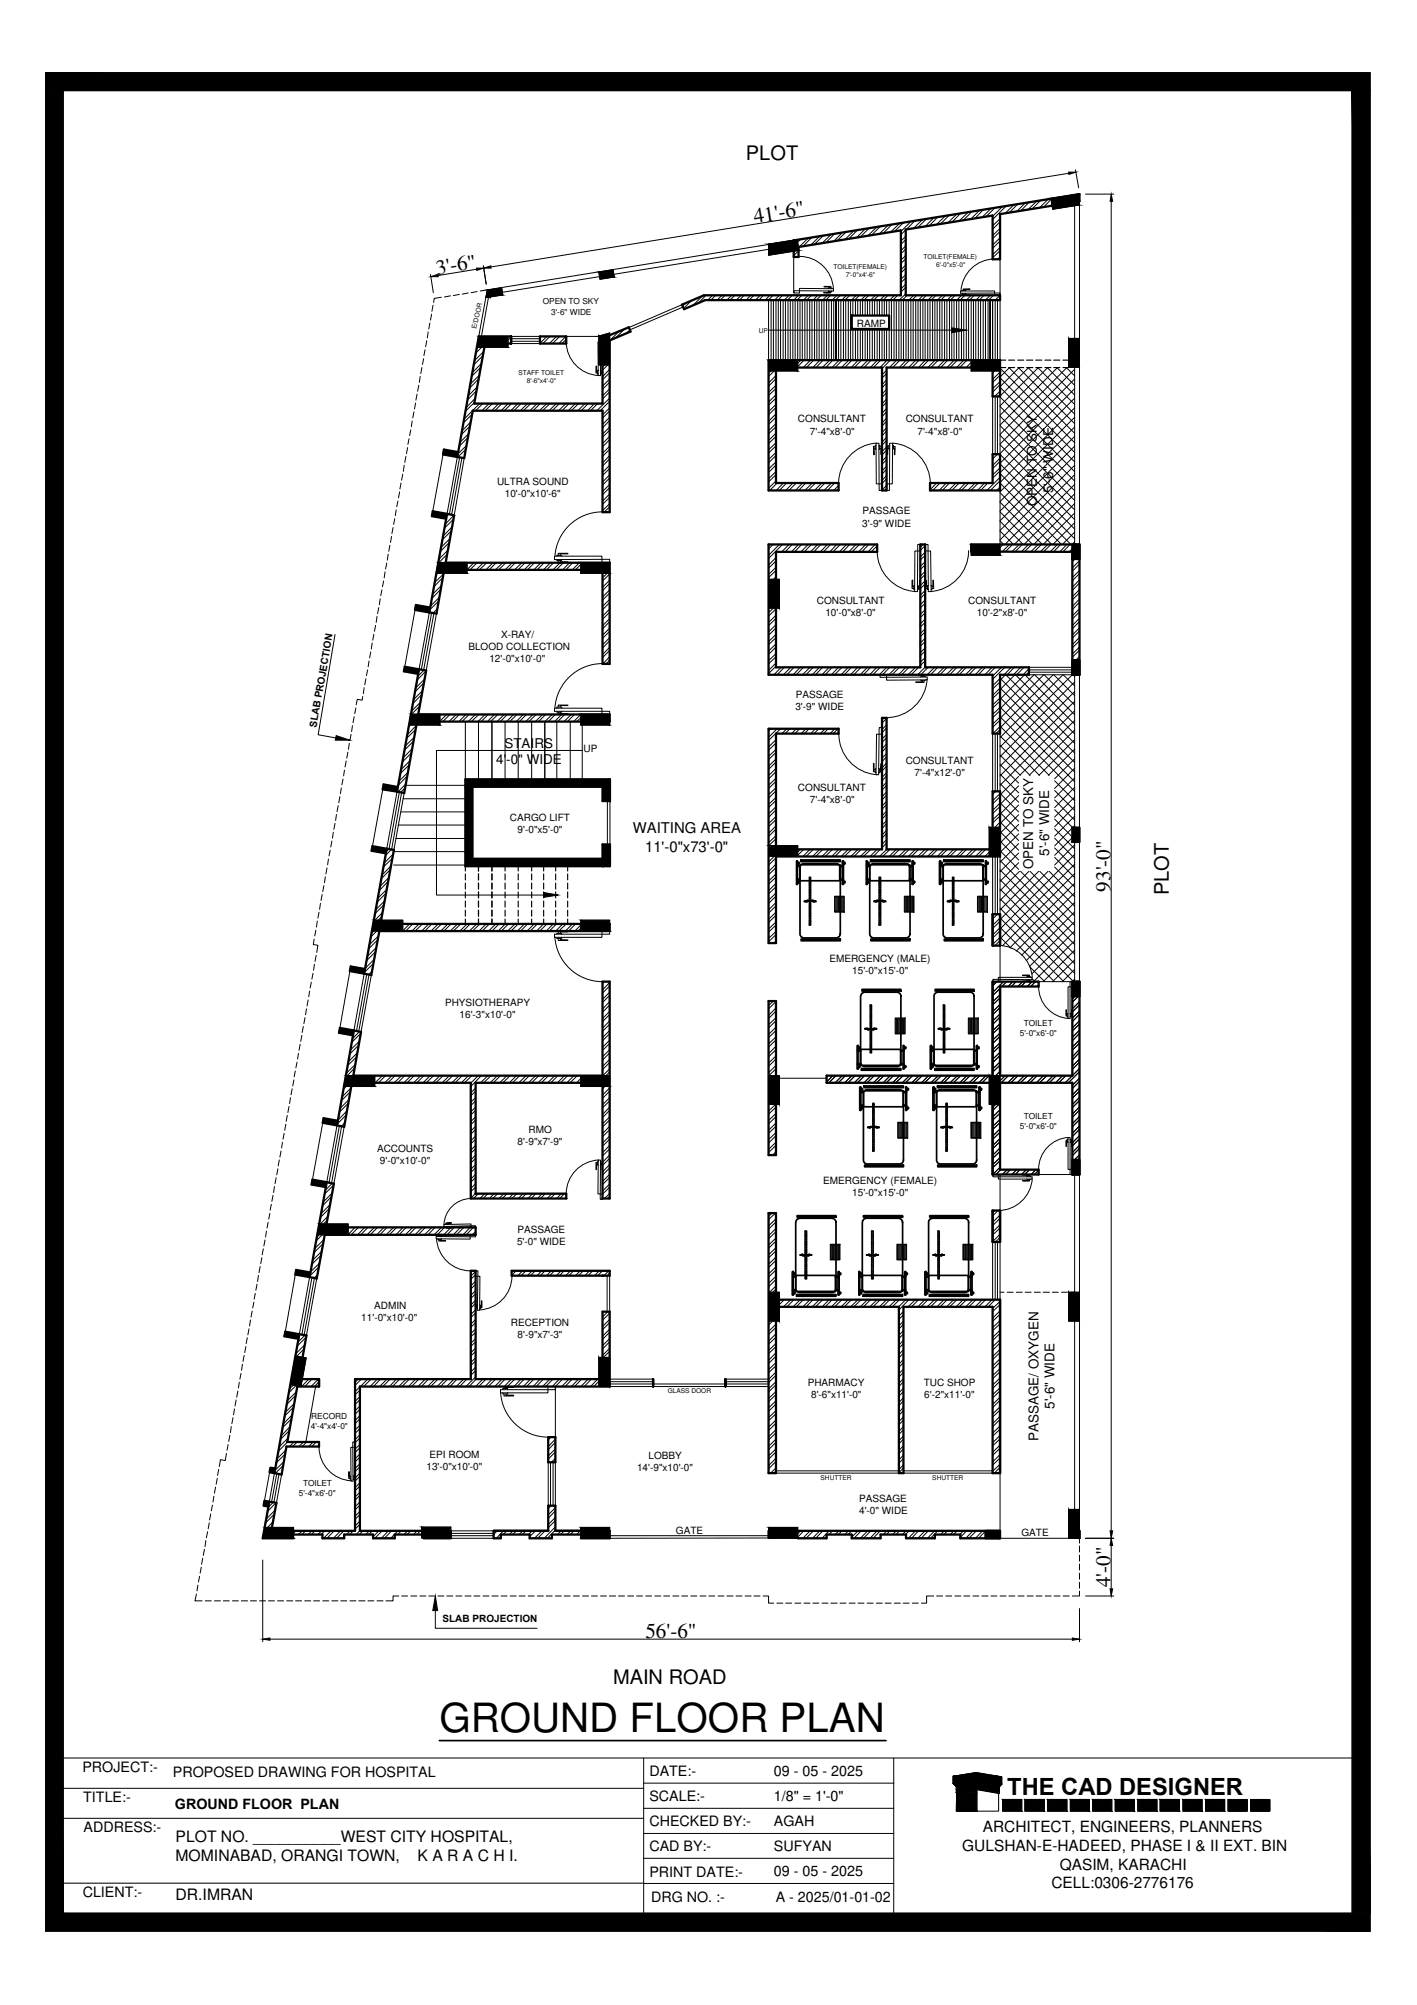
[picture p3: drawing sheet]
<svg xmlns="http://www.w3.org/2000/svg" width="210mm" height="297mm" viewBox="0 0 210 297" stroke-linecap="round" stroke-linejoin="round" font-family="sans-serif">
<defs><g id="words">
<text font-size="6" x="65.1" y="256.6">GROUND FLOOR PLAN</text>
<text font-size="3.5" x="149.2" y="265.9">THE CAD DESIGNER</text>
<g font-size="3.1">
<text x="111.8" y="33.1" transform="rotate(-9 111.8 33.1)">41'-6&quot;</text>
<text x="64.7" y="40.7" transform="rotate(-9 64.7 40.7)">3'-6&quot;</text>
<text x="164.5" y="132.1" transform="rotate(-90 164.5 132.1)">93'-0&quot;</text>
<text x="164.5" y="235.1" transform="rotate(-90 164.5 235.1)">4'-0&quot;</text>
<text x="95.6" y="242.7">56'-6&quot;</text>
</g>
<g font-size="3">
<text x="110.5" y="23.7">PLOT</text>
<text x="173.2" y="132.6" transform="rotate(-90 173.2 132.6)">PLOT</text>
<text x="90.8" y="249.5">MAIN ROAD</text>
</g>
<g font-size="2.3">
<text x="26" y="272.9">PLOT NO. __________WEST CITY HOSPITAL,</text>
<text x="26" y="275.8">MOMINABAD, ORANGI TOWN,</text>
<text x="61.8" y="275.8">K A R A C H I.</text>
<text x="142.6" y="274.2">GULSHAN-E-HADEED, PHASE I &amp; II EXT. BIN</text>
<text x="145.6" y="271.4">ARCHITECT, ENGINEERS, PLANNERS</text>
<text x="26" y="281.5">DR.IMRAN</text>
<text x="155.8" y="279.8">CELL:0306-2776176</text>
<text x="157" y="277">QASIM, KARACHI</text>
</g>
<g font-size="2.2">
<text x="93.7" y="123.5">WAITING AREA</text>
<text x="95.6" y="126.2">11'-0&quot;x73'-0&quot;</text>
</g>
<g font-size="2.1">
<text x="12.2" y="262.5">PROJECT:-</text>
<text x="25.6" y="263.2">PROPOSED DRAWING FOR HOSPITAL</text>
<text x="96.2" y="263.2">DATE:-</text>
<text x="114.7" y="263.1">09 - 05 - 2025</text>
<text x="12.3" y="266.9">TITLE:-</text>
<text x="25.9" y="268">GROUND FLOOR PLAN</text>
<text x="96.2" y="266.9">SCALE:-</text>
<text x="114.7" y="266.9">1/8&quot; = 1'-0&quot;</text>
<text x="12.4" y="271.4">ADDRESS:-</text>
<text x="96.2" y="270.6">CHECKED BY:-</text>
<text x="96.2" y="274.3">CAD BY:-</text>
<text x="114.7" y="270.6">AGAH</text>
<text x="114.7" y="274.3">SUFYAN</text>
<text x="12.2" y="281">CLIENT:-</text>
<text x="96.2" y="278">PRINT DATE:-</text>
<text x="96.4" y="281.7">DRG NO. :-</text>
<text x="114.7" y="278">09 - 05 - 2025</text>
<text x="114.9" y="281.7">A - 2025/01-01-02</text>
</g>
<g font-size="2">
<text x="153.6" y="75" transform="rotate(-90 153.6 75)">OPEN TO SKY</text>
<text x="156" y="73" transform="rotate(-90 156 73)">5'-6&quot; WIDE</text>
<text x="73.5" y="113.1">4'-0&quot; WIDE</text>
<text x="74.7" y="110.8">STAIRS</text>
<text x="153" y="128.7" transform="rotate(-90 153 128.7)">OPEN TO SKY</text>
<text x="155.4" y="126.8" transform="rotate(-90 155.4 126.8)">5'-6&quot; WIDE</text>
<text x="156.2" y="208.7" transform="rotate(-90 156.2 208.7)">5'-6&quot; WIDE</text>
<text x="153.9" y="213.5" transform="rotate(-90 153.9 213.5)">PASSAGE/ OXYGEN</text>
</g>
<g font-size="1.5">
<text x="126.9" y="48.4">RAMP</text>
<text x="118.2" y="62.6">CONSULTANT</text>
<text x="120" y="64.4">7'-4&quot;x8'-0&quot;</text>
<text x="134.2" y="62.6">CONSULTANT</text>
<text x="135.9" y="64.4">7'-4&quot;x8'-0&quot;</text>
<text x="73.6" y="71.9">ULTRA SOUND</text>
<text x="74.8" y="73.7">10'-0&quot;x10'-6&quot;</text>
<text x="127.8" y="76.2">PASSAGE</text>
<text x="127.7" y="78">3'-9&quot; WIDE</text>
<text x="121" y="89.5">CONSULTANT</text>
<text x="143.4" y="89.5">CONSULTANT</text>
<text x="74.2" y="94.5">X-RAY/</text>
<text x="122.3" y="91.3">10'-0&quot;x8'-0&quot;</text>
<text x="144.7" y="91.3">10'-2&quot;x8'-0&quot;</text>
<text x="69.4" y="96.3">BLOOD COLLECTION</text>
<text x="72.5" y="98.1">12'-0&quot;x10'-0&quot;</text>
<text x="46.9" y="107.8" transform="rotate(-80 46.9 107.8)">SLAB PROJECTION</text>
<text x="117.8" y="105.2">3'-9&quot; WIDE</text>
<text x="117.9" y="103.4">PASSAGE</text>
<text x="86.5" y="111.5">UP</text>
<text x="134.2" y="113.3">CONSULTANT</text>
<text x="118.2" y="117.2">CONSULTANT</text>
<text x="120" y="118.9">7'-4&quot;x8'-0&quot;</text>
<text x="135.5" y="115">7'-4&quot;x12'-0&quot;</text>
<text x="75.5" y="121.7">CARGO LIFT</text>
<text x="76.7" y="123.5">9'-0&quot;x5'-0&quot;</text>
<text x="122.9" y="142.6">EMERGENCY (MALE)</text>
<text x="65.9" y="149">PHYSIOTHERAPY</text>
<text x="126.3" y="144.3">15'-0&quot;x15'-0&quot;</text>
<text x="68.1" y="150.8">16'-3&quot;x10'-0&quot;</text>
<text x="78.3" y="167.8">RMO</text>
<text x="55.9" y="170.6">ACCOUNTS</text>
<text x="56.3" y="172.4">9'-0&quot;x10'-0&quot;</text>
<text x="76.7" y="169.6">8'-9&quot;x7'-9&quot;</text>
<text x="121.9" y="175.4">EMERGENCY (FEMALE)</text>
<text x="126.3" y="177.2">15'-0&quot;x15'-0&quot;</text>
<text x="76.6" y="184.5">5'-0&quot; WIDE</text>
<text x="76.6" y="182.7">PASSAGE</text>
<text x="53.5" y="195.7">11'-0&quot;x10'-0&quot;</text>
<text x="55.4" y="193.9">ADMIN</text>
<text x="75.7" y="196.4">RECEPTION</text>
<text x="76.7" y="198.2">8'-9&quot;x7'-3&quot;</text>
<text x="119.6" y="205.4">PHARMACY</text>
<text x="120.2" y="207.2">8'-6&quot;x11'-0&quot;</text>
<text x="136.8" y="205.4">TUC SHOP</text>
<text x="136.9" y="207.2">6'-2&quot;x11'-0&quot;</text>
<text x="63.6" y="216">EPI ROOM</text>
<text x="63.2" y="217.8">13'-0&quot;x10'-0&quot;</text>
<text x="94.4" y="217.9">14'-9&quot;x10'-0&quot;</text>
<text x="96.1" y="216.1">LOBBY</text>
<text x="100.1" y="227.2">GATE</text>
<text x="127.3" y="222.6">PASSAGE</text>
<text x="127.3" y="224.3">4'-0&quot; WIDE</text>
<text x="151.3" y="227.5">GATE</text>
<text x="65.5" y="240.3">SLAB PROJECTION</text>
</g>
<g font-size="1.2">
<text x="80.4" y="45.1">OPEN TO SKY</text>
<text x="81.6" y="46.6">3'-6&quot; WIDE</text>
<text x="151.1" y="153.5">5'-0&quot;x6'-0&quot;</text>
<text x="151.7" y="152">TOILET</text>
<text x="151.1" y="167.3">5'-0&quot;x6'-0&quot;</text>
<text x="151.7" y="165.8">TOILET</text>
<text x="46" y="211.8">4'-4&quot;x4'-0&quot;</text>
<text x="46.1" y="210.3">RECORD</text>
<text x="44.3" y="221.7">5'-4&quot;x6'-0&quot;</text>
<text x="44.9" y="220.1">TOILET</text>
</g>
<g font-size="1">
<text x="123.5" y="39.8">TOILET(FEMALE)</text>
<text x="125.3" y="41">7'-0&quot;x4'-6&quot;</text>
<text x="136.8" y="38.4">TOILET(FEMALE)</text>
<text x="138.7" y="39.6">6'-0&quot;x5'-0&quot;</text>
<text x="70.5" y="48.7" transform="rotate(-76 70.5 48.7)">E/DOOR</text>
<text x="112.4" y="49.4">UP</text>
<text x="76.8" y="55.5">STAFF TOILET</text>
<text x="78" y="56.7">8'-6&quot;x4'-0&quot;</text>
<text x="98.9" y="206.4">GLASS DOOR</text>
<text x="121.6" y="219.3">SHUTTER</text>
<text x="138.1" y="219.3">SHUTTER</text>
</g>
</g></defs>
<g fill="none" stroke="#000" stroke-width=".15">
<path d="M6.7 10.8h196.3v275.3h-196.3zM9.4 13.4h190.9v270h-190.9zM70.6 39.9l-5.7 .9M71.6 39.4l.4 2.7M113.8 36.2l4.3-.7 .2 1.6-4.5 .7zM117.6 36.3l-44.9 7.3v.5l-.7-.1-1.1 5.8M117.6 38.1v5.3M117.6 35.6l-45.4 7.3M118 35.5l-.4 .5M118.3 36.7l-.7 .7M118.3 37.2l-.7 .7M118.5 38a5 5 0 0 1 5 4.8"/>
<path d="M118.6 35.4l-1 1.1M119.7 35.3l-1.3 1.2M120.3 35.2l-1.3 1.3M121.4 35l-1.3 1.3M122 34.9l-1.3 1.3M123.1 34.7l-1.3 1.3M123.7 34.6l-1.3 1.3M124.8 34.4l-1.3 1.3M125.4 34.3l-1.3 1.3M126.5 34.2l-1.3 1.2M127.1 34.1l-1.4 1.3M128.2 33.9l-1.3 1.3"/>
<path d="M128.7 33.8l-1.3 1.3M129.9 33.6l-1.3 1.3M130.4 33.5l-1.3 1.3M131.6 33.3l-1.3 1.3M132.1 33.2l-1.3 1.4M133.3 33.1l-1.3 1.2M133.8 33l-1.3 1.3M134.2 34.1l-.8 .7M134.2 38.3l-.8 .7M134.2 36.9l-.8 .7M134.2 35l-.8 .7M134.2 36.4l-.8 .7"/>
<path d="M134.2 37.9l-.8 .6M134.2 39.3l-.8 .7M134.2 35.5l-.8 .7M134.2 39.7l-.8 .7M135 32.8l-1.6 1.5M135.5 32.7l-1.2 1.3M136.7 32.5l-1.3 1.3M137.2 32.4l-1.3 1.3M138.4 32.2l-1.4 1.3M138.9 32.1l-1.3 1.4M140.1 32l-1.4 1.2M140.6 31.9l-1.3 1.3"/>
<path d="M141.7 31.7l-1.3 1.3M142.3 31.6l-1.3 1.3M143.4 31.4l-1.3 1.3M144 31.3l-1.3 1.3M145.1 31.1l-1.3 1.3M145.7 31l-1.3 1.4M146.8 30.9l-1.3 1.2M147.3 38.4a5 5 0 0 0-5 4.8M147.4 30.8l-1.3 1.3M148.1 32.9l-1.1 1.1M148.1 38.4v5.3l-.7 .8v8.9M148.1 32.4l-1.1 1.1"/>
<path d="M148.1 33.8l-1.1 1.1M148.1 35.2l-1.1 1.1M148.1 36.7l-1.1 1M148.1 38.1l-.3 .3M148.1 34.3l-1.1 1.1M148.1 35.7l-1.1 1.1M148.1 37.1l-1.1 1.1M148.5 30.6l-1.5 1.5M149.1 30.5l-2.1 2M150.2 30.3l-1.3 1.3M150.8 30.2l-1.3 1.3M151.9 30l-1.3 1.3"/>
<path d="M152.5 29.9l-1.3 1.4M153.6 29.8l-1.3 1.2M154.1 29.7l-1.2 1.3M155.3 29.5l-1.3 1.3M155.7 29.4l4.2-.7v1.7l-4 .6zM155.8 29.4l-1.2 1.3M157 29.2l-1.3 1.3M157.5 29.1l-1.2 1.3M158.3 25.7l-85.6 13.9M158.7 28.9l-1.3 1.3M159.2 29.9v50.8M159.2 28.8l-1.2 1.4"/>
<path d="M159.3 25.2l.5 2.6M159.9 29.1l-.8 .9M159.9 29.6l-.2 .3M159.9 28.8v51.9M160.8 28.8h4.2M164.6 29.8v197M61.6 59.7l-.2 .9M61.8 58.4l-.2 .9M62 57.1l-.1 .9M62.2 55.8l-.1 .9M62.5 54.5l-.2 .8M62.8 53.1l-.2 .9"/>
<path d="M63 51.8l-.2 .9M63.2 50.5l-.2 .9M63.4 49.2l-.1 .9M63.7 47.9l-.2 .8M63.8 40.7l.4 2.7M63.9 46.5l-.1 .9M64.1 45.2l-.1 .9M65.4 44l-1.1 .2-.1 .6M66.7 43.8l-.9 .2M68 43.6l-.8 .2M69.4 43.4l-.9 .2M70.3 59.6l-1.4 1.3"/>
<path d="M70.4 59l-1.3 1.4M70.6 57.9l-1.3 1.3M70.7 57.3l-1.3 1.3M70.7 43.2l-.9 .2M70.9 56.1l-1.3 1.4M70.9 49.8h.1M70.9 49.8h4.3v1.6h-4.5zM71 55.6l-1.3 1.3M71 59.8l-2.3 2.3M71.1 49.8l-.2 .2M71.2 54.4l-1.3 1.4M71.3 53.9l-1.3 1.3"/>
<path d="M71.5 52.7l-1.3 1.3M71.5 59.8l-1 1M71.6 49.8l-.8 .8M71.6 52.1l-1.3 1.3M71.8 51l-1.3 1.3M72.2 43l2.1-.4 .2 1.1-2.5 .4zM72.2 42.9l-.2 1.1M72.2 42.9l-1.1 .2M72.4 44l-1.1 5.9M72.4 59.8l-1 1M72.5 49.8l-1.9 1.9M73 49.8l-1.1 1.1"/>
<path d="M73 59.8l-1.1 1M73.9 59.8l-1.1 1M73.9 49.8l-1.1 1.1M74.4 59.8l-1.1 1M74.4 49.8l-1.1 1.1M75.3 59.8l-1.1 1M75.3 49.8l-1 1.1M75.7 50.9h.1M75.7 49.9l-1 1M75.7 49.8h4.3M75.7 50.9h4.3M75.7 50.6h4.3"/>
<path d="M75.7 50.2h4.3M75.8 59.8l-1.1 1M76.7 59.8l-1 1M77.2 59.8l-1.1 1M78.2 59.8l-1.1 1M78.6 59.8l-1.1 1M79.6 59.8l-1.1 1M80 59.8l-1 1M80.1 49.8l-.1 .1M81 49.8l-1 1.1M81 59.8l-1.1 1M81.5 49.8l-1.1 1.1"/>
<path d="M81.5 59.8l-1.1 1M82.4 59.8l-1.1 1M82.4 49.8l-1 1.1M82.9 59.8l-1.1 1M82.9 49.8l-1.1 1.1M83.8 59.8l-1.1 1M83.8 49.8l-1 1.1M83.9 50.3l-.7 .6M83.9 49.8h5.4M83.9 50.7a5 5 0 0 0 4.8 4.9M84.3 59.8l-1.1 1M85.2 59.8l-1 1"/>
<path d="M85.7 59.8l-1.1 1M86.7 59.8l-1.1 1M87.1 59.8l-1 1M88.1 59.8l-1.1 1M88.5 55h-.1v-.8h-.1v1.1h.2M88.5 59.8l-1 1M88.6 54.9h-.1v.5h.1M88.7 49.8l1.6-.5v4.8h-1.6zM88.7 40.3l2.1-.3 .2 1-2.1 .4zM88.9 54.9h.1v.5M88.9 49.8l.1 5.8h-.4v-5h.7l-.1-.8zM89 55h.2v-.8h.1v1.1h-.3"/>
<path d="M89.3 50.1h.1M90.1 49.8l-.8 .8M90.3 50.5l-1 1M90.3 51.9l-1 1.1M90.3 53.3l-1 1.1M90.3 54.7l-1 1.1M90.3 56.1l-1 1.1M90.3 57.6l-1 1M90.3 59l-1.9 1.8M90.3 50.9l-1 1.1M90.3 52.4l-1 1M90.3 53.8l-1 1"/>
<path d="M90.3 55.2l-1 1.1M90.3 56.6l-1 1.1M90.3 58.1l-1 1M90.3 59.5l-1.4 1.3M91.7 49.1l-1.3 1.3M92.5 48.7l-1.3 1.4M101 45.1l-7.9 3.4M101.2 45.5l-7.9 3.4-.5 .5M101.5 45l-.4 .4M102.3 44.6l-1 1.1M104 43.9l-1.4 1.4M104.6 43.7l-1.2 1.2"/>
<path d="M105.6 43.7l-.8 .8M106 43.7l-.7 .8M106.9 43.7l-.7 .8M107.4 43.7l-.7 .8M108.4 43.7l-.7 .8M108.9 43.7l-.8 .8M109.8 43.7l-.7 .8M110.2 43.7l-.7 .8M111.2 43.7l-.7 .8M111.7 43.7l-.7 .8M112.6 43.7l-.7 .8M113.1 43.7l-.7 .8"/>
<path d="M113.8 53.4h4.4v1.6h-4.4zM113.8 44.5v8.9M113.8 48.9h27.2M114.1 43.7l-.8 .8M114.2 44.5v8.9M114.4 53.4l-.6 .5M114.5 43.7l-.7 .8M114.6 44.5v8.9M114.9 53.4l-1.1 1M114.9 55.6l-1.1 1.1M114.9 59l-1.1 1M114.9 56.1l-1.1 1.1"/>
<path d="M114.9 57.1l-1.1 1M114.9 58.5l-1.1 1.1M114.9 59.9l-1.1 1.1M114.9 54.7l-1.1 1.1M114.9 57.5l-1.1 1.1M114.9 44.5v8.9M115.3 44.5v8.9M115.5 43.7l-.8 .8M115.6 44.5v8.9M115.8 53.4l-2 1.9M115.9 43.7l-.7 .8M116 44.5v8.9"/>
<path d="M116.3 53.4l-1.1 1.1M116.3 44.5v8.9M116.7 44.5v8.9M116.9 43.7l-.7 .8M117.1 44.5v8.9M117.2 53.4l-1.1 1.1M117.4 43.7l-.8 .8M117.4 44.5v8.9M117.6 43.1v.3h.8v-.7l5.1 .1v.3zM117.7 53.4l-1.1 1.1M117.8 44.5v8.9M118.2 44.5v8.9"/>
<path d="M118.3 43.7l-.7 .8M118.5 44.5v8.9M118.6 53.4l-1 1.1M118.8 43.7l-.7 .8M118.8 44.5v8.9M119.1 53.4l-1.1 1.1M119.2 44.5v8.9M119.6 44.5v8.9M119.7 43.7l-.7 .8M119.9 44.5v8.9M120.1 53.4l-1.1 1.1M120.2 43.7l-.7 .8"/>
<path d="M120.3 44.5v8.9M120.5 53.4l-1.1 1.1M120.7 44.5v8.9M121 44.5v8.9M121.1 43.7l-.6 .8M121.3 44.5v8.9M121.5 53.4l-1.1 1.1M121.6 43.7l-.7 .8M121.7 44.5v8.9M121.9 53.4l-1 1.1M122.1 44.5v8.9M122.4 44.5v8.9"/>
<path d="M122.6 43.7l-.8 .8M122.7 43.1v.1h.5v-.1M122.7 42.8v-.2h.5v.2M122.8 44.5v8.9M122.8 43.2v.2l-.8-.1v.1h1l.1-.2M122.9 42.6v-.1h-.8v-.1h1v.2M122.9 53.4l-1.1 1.1M123 43.7l-.7 .8M123.2 44.5v8.9M123.4 53.4l-1.1 1.1M123.5 44.5v8.9M123.8 44.5v8.9v-8.9"/>
<path d="M124 43.7l-.7 .8M124.2 44.5v8.9M124.3 53.4l-1.1 1.1M124.5 43.7l-.7 .8M124.6 44.5v8.9M124.8 53.4l-1.1 1.1M124.9 44.5v8.9M125.3 44.5v8.9M125.4 43.7l-.7 .8M125.7 44.5v8.9M125.7 53.4l-1.1 1.1M125.9 43.7l-.7 .8"/>
<path d="M126 44.5v8.9M126.2 53.4l-1 1.1M126.3 44.5v2.3M126.3 48.7v4.7M126.7 44.5v2.3M126.7 48.7v4.7M126.8 43.7l-.7 .8M127.1 44.5v2.3M127.1 48.7v4.7M127.1 53.4l-1 1.1M127.3 43.7l-.7 .8M127.4 44.5v2.3"/>
<path d="M127.4 48.7v4.7M127.6 53.4l-1.1 1.1M127.8 44.5v2.3M127.8 48.7v4.7M128.2 44.5v2.3M128.2 48.7v4.7M128.2 43.7l-.7 .8M128.5 44.5v2.3M128.5 48.7v4.7M128.6 53.4l-1.1 1.1M128.7 43.7l-.7 .8M128.8 44.5v2.3"/>
<path d="M128.8 48.7v4.7M129 53.4l-1 1.1M129.2 44.5v2.3M129.2 48.7v4.7M129.6 44.5v2.3M129.6 48.7v4.7M129.7 43.7l-.7 .8M129.9 44.5v2.3M129.9 48.7v4.7M130 53.4l-1.1 1.1M130.1 43.7l-.7 .8M130.3 44.5v2.3"/>
<path d="M130.3 48.7v4.7M130.4 53.4l-1 1.1M130.7 44.5v2.3M130.7 48.7v4.7M131 44.5v2.3M131 48.7v4.7M131.1 43.7l-.7 .8M131.3 54.8l-.6 .8M131.3 56.3l-.6 .7M131.3 57.7l-.6 .7M131.3 59.1l-.6 .7M131.3 55.3l-.6 .7"/>
<path d="M131.3 56.7l-.6 .8M131.3 58.2l-.6 .7M131.3 59.6l-.6 .7M131.3 44.5v2.3M131.3 48.7v4.7M131.4 53.4l-1 1.1M131.5 43.7l-.7 .8M131.7 44.5v8.9M131.9 53.4l-1.2 1.2M132.1 44.5v8.9M132.4 44.5v8.9M132.5 43.7l-.7 .8"/>
<path d="M132.8 44.5v8.9M132.8 53.4l-1 1.1M133 43.7l-.7 .8M133.2 44.5v8.9M133.3 53.4l-1.1 1.1M133.5 44.5v8.9M133.8 44.5v8.9M134.2 42.1l-.8 .7M134.2 41.2l-.8 .7M134.2 40.7l-.8 .7M134.2 43.5l-1 1M134.2 42.6l-.8 .7"/>
<path d="M134.2 44.5v8.9M134.3 53.4l-1.1 1.1M134.4 43.7l-.7 .8M134.5 44.5v8.9M134.7 53.4l-1 1.1M134.9 44.5v8.9M135.3 44.5v8.9M135.4 43.7l-.8 .8M135.6 44.5v8.9l-1 1.1M135.8 43.7l-.7 .8M136 44.5v8.9M136.2 53.4l-1.1 1.1"/>
<path d="M136.3 44.5v8.9M136.7 44.5v8.9M136.8 43.7l-.8 .8M137 44.5v8.9M137.1 53.4l-1.1 1.1M137.2 43.7l-.7 .8M137.4 44.5v8.9M137.6 53.4l-1.1 1.1M137.8 44.5v8.9M138.1 44.5v8.9M138.2 43.7l-.7 .8M138.5 44.5v8.9"/>
<path d="M138.5 53.4l-1.1 1.1M138.7 43.7l-.8 .8M138.8 44.5v8.9M139 53.4l-1.1 1.1M139.2 44.5v8.9M139.5 44.5v8.9M139.6 43.7l-.7 .8M139.9 44.5v8.9l-1 1.1M140.1 43.7l-.7 .8M140.3 44.5v8.9M140.4 53.4l-1.1 1.1M140.6 44.5v8.9"/>
<path d="M141 44.5v8.9M141 43.7l-.7 .8M141.3 44.5v8.9M141.4 53.4l-1.1 1.1M141.5 43.7l-.7 .8M141.7 44.5v8.9M141.8 53.4l-1.1 1.1M142 44.5v8.9M142.3 43.1h5v.6h.8v-.3h-5.8zM142.4 43.7l-.7 .8M142.4 44.5v8.9M142.6 43.4v.2h.5v-.2"/>
<path d="M142.6 43.1v-.1h.5v.1M142.7 43.6v.2h1v-.1h-.8v-.1M142.7 43v-.2h1l-.8 .1v.1M142.8 44.5v8.9l-1.1 1.1M142.9 43.8l-.7 .7M143.2 53.4l-1 1.1M143.5 44.5v8.9M143.9 53.4h4.2v1.6h-4.2zM143.9 43.7l-.8 .8v8.9M143.9 44.5v8.9M144.2 44.5v8.9l-1.1 1.1M144.3 43.7l-.7 .8"/>
<path d="M144.5 44.5v8.9M144.7 53.4l-1.1 1.1M144.9 44.5v8.9M145.3 43.7l-.7 .8M145.3 44.5v8.9M145.6 53.4l-1.1 1.1M145.6 44.5v8.9M145.8 43.7l-.8 .8M146.1 53.4l-1.1 1.1M146.4 44.5v8.9M146.7 44.5v8.9zM146.7 43.7l-.7 .8v8.9"/>
<path d="M147 44.5v8.9l-1.1 1.1M147 58.7v8.6M147.2 43.7l-.8 .8M147.4 58.7v8.6M147.5 53.4l-1.1 1.1M147.8 58.7v8.6l-.8 .7M147.8 44.5v8.9M148.1 44.2l-.2 .3M148.1 53.7l-1.1 1.1M148.1 55.1l-1.1 1.1M148.1 56.5l-1.1 1.1M148.1 58l-.8 .7"/>
<path d="M148.1 54.2l-1.1 1M148.1 55.6l-1.1 1.1M148.1 57l-1.1 1.1M148.1 58.4l-.3 .3M148.1 58.8l11.1 11.1M148.1 57.4l11.1 11M148.1 56l11.1 11M148.1 54.5l11.1 11.1M148.1 44.5v8.9M148.1 58.7v8.6M149.5 54.5l9.7 9.7M149.5 54.5l-1.4 1.4"/>
<path d="M150.8 54.5l8.4 8.3M151 54.5l-2.9 2.8M152.3 54.5l6.9 6.9M152.4 54.5l-4.3 4.2M153.7 54.5l5.5 5.4M153.8 54.5l-5.7 5.6M155.1 54.5l4.1 4M155.2 54.5l-7.1 7M156.6 54.5l2.6 2.6M156.6 54.5l-8.5 8.5M158 54.5l1.2 1.2M158 54.5l-9.9 9.9"/>
<path d="M158.3 50.1h1.6v4.3h-1.6zM159.2 54.7l-11.1 11.1M159.2 56.1l-11.1 11.1M159.2 57.6l-11.1 11M159.2 59l-11.1 11M58 79.5l-.2 .9M58.2 78.2l-.1 .9M58.5 76.8l-.2 .9M58.7 75.5l-.1 .9M58.9 74.2l-.1 .9M59.2 72.9l-.2 .9M59.4 71.6l-.2 .8"/>
<path d="M59.7 70.2l-.2 .9M59.9 68.9l-.2 .9M60.1 67.6l-.1 .9M60.4 66.3l-.2 .9M60.6 65l-.2 .8M60.8 63.7l-.1 .8M61.1 62.4l-.2 .8M61.3 61l-.2 .9M65.6 67.3l-1.5 8.4M66.5 76.2l-.4 .3M66.6 79.8l-1.3 1.3M66.9 78.7l-1.4 1.3"/>
<path d="M66.9 78.1l-1.3 1.3M67.2 76.9l-1.4 1.3M67.2 76.3l-1.3 1.4M67.7 67.7l-1.5 8.4M68.1 67.7l-1.5 8.5M68.4 67.8l-1.5 8.5M68.8 67.9l-1.5 8.4M68.8 67.7l-.2 .2M69 66.6l-1.2 1.1M69.1 66l-1.3 1.3M69.3 64.8l-1.3 1.3M69.4 64.2l-1.3 1.3"/>
<path d="M69.7 63.1l-1.4 1.3M69.7 62.5l-1.3 1.4M69.9 61.4l-1.3 1.3M89.2 75.8a7 7 0 0 0-7 6.6M90.3 60.4l-1 1.1M90.3 61.8l-1 1.1M90.3 63.3l-1 1M90.3 64.7l-1 1M90.3 66.1l-1 1.1M90.3 67.5l-1 1.1M90.3 68.9l-1 1.1M90.3 70.3l-1 1.1"/>
<path d="M90.3 71.8l-1 1M90.3 73.2l-1 1.1M90.3 74.6l-1 1.1M90.3 60.9l-1 1M90.3 62.3l-1 1.1M90.3 63.7l-1 1.1M90.3 65.1l-1 1.1M90.3 66.6l-1 1M90.3 68l-1 1.1M90.3 69.4l-1 1.1M90.3 70.8l-1 1.1M90.3 72.2l-1 1.1"/>
<path d="M90.3 73.7l-1 1M90.3 75.1l-.8 .8M114.9 68.9l-1.1 1.1M114.9 61.3l-1.1 1.1M114.9 71.3l-1.1 1M114.9 62.8l-1.1 1M114.9 64.2l-1.1 1M114.9 65.6l-1.1 1M114.9 67l-1.1 1.1M114.9 68.4l-1.1 1.1M114.9 69.9l-1.1 1M114.9 60.4l-1.1 1"/>
<path d="M114.9 61.8l-1.1 1.1M114.9 63.2l-1.1 1.1M114.9 64.7l-1.1 1M114.9 66.1l-1.1 1M114.9 67.5l-1.1 1.1M114.9 70.3l-1.1 1.1M115.1 71.6l-1.1 1.1M116 71.6l-1 1.1M116.5 71.6l-1 1.1M117.4 71.6l-1 1.1M118 71.6l-1.1 1.1M118.9 71.6l-1.1 1.1"/>
<path d="M119.4 71.6l-1.1 1.1M120.3 71.6l-1.1 1.1M120.8 71.6l-1.1 1.1M121.7 71.6l-1 1.1M122.2 71.6l-1.1 1.1M123.2 71.6l-1.1 1.1M123.6 71.6l-1 1.1M124.2 71.9l-.7 .8M124.2 72.4l-.2 .3M129.6 66.1h-.2v1.3h.1v-1h.1M129.8 66h-.2v.6h.2M129.8 65.7h.4v7h.5l-.1-1h-.8z"/>
<path d="M129.8 65.6a6 6 0 0 0-5.6 6.1M130.2 66h.1v.6h-.1M130.3 66.1h.3v1.2h-.1v-.9h-.2M131.3 63.4l-.6 .7M131.3 66.2l-.6 .7M131.3 60.5l-.6 .7M131.3 61.9l-.6 .8M131.3 64.8l-.6 .7M131.3 67.6l-.6 .7M131.3 69.1l-.6 .7M131.3 70.5l-.6 .7M131.3 71.9l-.6 .7"/>
<path d="M131.3 61l-.6 .7M131.3 62.4l-.6 .7M131.3 63.9l-.6 .7M131.3 65.2l-.6 .8M131.3 66.7l-.6 .7M131.3 68.1l-.6 .7M131.3 69.5l-.6 .7M131.3 70.9l-.6 .7M131.3 72.4l-.2 .3M131.7 66.1h-.3v1.2h.1v-.9h.2M131.8 66h-.1v.6h.1M131.8 65.7h.4v6h-.8l-.1 1h.5z"/>
<path d="M132.2 65.6a6 6 0 0 1 5.6 6.1M132.2 66h.1v.6h-.1M132.3 66.1h.3v1.3h-.1v-1h-.2M137.8 71.6h.1M138.7 71.6l-.9 1M139.2 71.6l-1.1 1.1M140.2 71.6l-1.1 1.1M140.6 71.6l-1 1.1M141.6 71.6l-1.1 1.1M142.1 71.6l-1.1 1.1M143 71.6l-1 1.1M143.5 71.6l-1.1 1.1"/>
<path d="M144.5 71.6l-1.1 1.1M144.9 71.6l-1.1 1.1M145.9 71.6l-1.1 1.1M146.3 71.6l-1 1.1M147.3 67.3l-.3 .2M148.1 67.9l-1.1 1.1M148.1 69.3l-1.1 1.1M148.1 70.7l-1.9 2M148.1 72.2l-.5 .5M148.1 68.3l-1.1 1.1M148.1 69.8l-1.1 1M148.1 71.2l-1.4 1.5"/>
<path d="M148.1 72.6v.1M148.1 78.7l2 2M148.1 77.2l3.5 3.5M148.1 75.8l4.9 4.9M148.1 74.4l6.3 6.3M148.1 73l7.7 7.7M148.1 71.6l9.1 9.1M148.1 70.2l10.5 10.5M148.1 68.7l11.1 11.1M148.1 67.3l11.1 11.1M148.1 65.9l11.1 11.1M148.1 64.5l11.1 11"/>
<path d="M148.1 63l11.1 11.1M148.1 61.7l11.1 11M148.1 60.2l11.1 11.1M148.1 72.7v8M159.2 60.4l-11.1 11.1M159.2 61.8l-11.1 11.1M159.2 63.3l-11.1 11M159.2 64.7l-11.1 11M159.2 66.1l-11.1 11M159.2 67.5l-11.1 11.1M159.2 68.9l-11.1 11.1M159.2 70.3l-10.3 10.4"/>
<path d="M159.2 71.8l-8.9 8.9M159.2 73.2l-7.5 7.5M159.2 74.6l-6.1 6.1M159.2 76l-4.7 4.7M159.2 77.4l-3.2 3.3M159.2 78.8l-1.8 1.9M49.6 94l-2.5 14.9 2.6 .4M54.5 99.2l-.2 .9M54.7 97.9l-.2 .9M54.9 96.6l-.1 .9M55.1 95.3l-.1 .9M55.4 94l-.2 .8"/>
<path d="M55.6 92.6l-.1 .9M55.9 91.3l-.2 .9M56.1 90l-.2 .9M56.3 88.7l-.1 .9M56.6 87.4l-.2 .8M56.8 86.1l-.1 .8M57 84.7l-.1 .9M57.3 83.4l-.2 .9M57.5 82.1l-.1 .9M57.8 80.8l-.2 .9M61.5 90.4l-1.5 8.4M62.8 99.3l-.9 .9"/>
<path d="M63.1 99.4l-1.3 1.4M63.6 90.7l-1.5 8.5M63.9 90.8l-1.5 8.4M64.3 90.9l-1.5 8.4M64.7 90.8l-.2 .1M64.7 90.9l-1.6 8.4M64.8 90.2l-.7 .6M64.9 83.3h4.3v1.6h-4.6zM65 89l-1.4 1.4M65.1 88.5l-1.3 1.3M65.3 87.3l-1.3 1.4M65.4 86.8l-1.3 1.3"/>
<path d="M65.6 85.6l-1.3 1.3M65.7 85l-1.3 1.3M66 83.3l-1.3 1.3M66.2 82.1l-1.3 1.4M66.3 81.5l-1.3 1.4M66.4 83.4l-1.8 1.8M66.5 80.4l-1.3 1.3M67.4 83.4l-1.1 1M67.8 83.4l-1 1M68.8 83.4l-1.1 1M69.3 83.4l-1.1 1M70.2 83.4l-1.1 1"/>
<path d="M70.7 83.4l-1.1 1M71.6 83.4l-1.1 1M72.1 83.4l-1.1 1M73 83.4l-1 1M73.5 83.4l-1.1 1M74.5 83.4l-1.1 1M74.9 83.4l-1.1 1M75.9 83.4l-1.1 1M76.3 83.4l-1 1M77.3 83.4l-1.1 1M77.8 83.4l-1.1 1M78.7 83.4l-1 1"/>
<path d="M79.2 83.4l-1.1 1M80.2 83.4l-1.1 1M80.6 83.4l-1 1M81.5 83.4l-1 1M82 83.4l-1 1M82.1 82.4h7.1v1h1.1v-.5h-8.2zM82.5 82.9v.1h.7v-.1M82.5 82.4v-.1h.7v.1M82.7 83v.3h1.4v-.1h-1.1v-.2M82.7 82.3v-.3h1.4v.1h-1.1v.2M83 83.4l-1.1 1M83.5 83.4l-1.1 1"/>
<path d="M84.4 83.4l-1.1 1M84.8 83.4l-1 1M85.8 83.4l-1 1M86 83.3h4.3v1.6h-4.3zM86.3 83.4l-1.1 1M87.2 83.4l-1 1M87.7 83.4l-1.1 1M88.7 83.4l-1.1 1M89.1 83.4l-1 1M89.2 98.3a7 7 0 0 0-7 6.6M90.1 83.4l-1.1 1M90.3 95.9l-1 1.1"/>
<path d="M90.3 93.5l-1 1.1M90.3 84.6l-1 1M90.3 86l-1 1M90.3 87.4l-1 1M90.3 88.8l-1 1M90.3 90.2l-1 1.1M90.3 91.6l-1 1.1M90.3 93.1l-1 1M90.3 94.5l-1 1.1M90.3 97.3l-1 1.1M90.3 83.6l-1 1.1M90.3 85l-1 1.1"/>
<path d="M90.3 86.4l-1 1.1M90.3 87.9l-1 1M90.3 89.3l-1 1.1M90.3 90.7l-1 1.1M90.3 92.1l-1 1.1M90.3 94.9l-1 1.1M90.3 96.4l-1 1M90.3 97.8l-.5 .6M113.8 85.8h1.7v4.3h-1.7zM114.1 80.7l-.3 .2M114.5 80.7l-.7 .6M114.9 98.2l-1.1 1.1"/>
<path d="M114.9 93l-1.1 1.1M114.9 98.7l-1.1 1.1M114.9 82.6l-1.1 1.1M114.9 85.4l-1.1 1.1M114.9 95.9l-1.1 1.1M114.9 90.2l-1.1 1.1M114.9 84l-1.1 1.1M114.9 86.9l-1.1 1M114.9 88.3l-1.1 1.1M114.9 89.7l-1.1 1.1M114.9 91.2l-1.1 1M114.9 92.6l-1.1 1"/>
<path d="M114.9 94l-1.1 1.1M114.9 95.4l-1.1 1M114.9 96.8l-1.1 1.1M114.9 83.1l-1.1 1.1M114.9 84.5l-1.1 1.1M114.9 86l-1.1 1M114.9 87.3l-1.1 1.1M114.9 88.8l-1.1 1M114.9 91.6l-1.1 1.1M114.9 94.5l-1.1 1M114.9 97.3l-1.1 1.1M115.5 80.7l-1.7 1.6"/>
<path d="M115.7 98.9l-1 1.1M115.9 80.7l-2.1 2M116.2 98.9l-1.1 1.1M116.9 80.7l-1.1 1.1M117.2 98.9l-1.2 1.1M117.4 80.7l-1.1 1.1M117.6 98.9l-1 1.1M118.3 80.7l-1.1 1.1M118.5 98.9l-1 1.1M118.8 80.7l-1.1 1.1M119 98.9l-1 1.1M119.7 80.7l-1.1 1.1"/>
<path d="M120 98.9l-1.1 1.1M120.2 80.7l-1.1 1.1M120.5 98.9l-1.1 1.1M121.1 80.7l-1 1.1M121.4 98.9l-1.1 1.1M121.6 80.7l-1.1 1.1M121.8 98.9l-1 1.1M122.6 80.7l-1.1 1.1M122.8 98.9l-1 1.1M123 80.7l-1 1.1M123.3 98.9l-1.1 1.1M124 80.7l-1.1 1.1"/>
<path d="M124.2 98.9l-1 1.1M124.5 80.7l-1.1 1.1M124.7 98.9l-1.1 1.1M125.4 80.7l-1.1 1.1M125.7 98.9l-1.1 1.1M125.9 80.7l-1.1 1.1M126.1 98.9l-1 1.1M126.8 80.7l-1.1 1.1M127.1 98.9l-1.1 1.1M127.3 80.7l-1.1 1.1M127.6 98.9l-1.1 1.1M128.2 80.7l-1 1.1"/>
<path d="M128.5 98.9l-1.1 1.1M128.7 80.7l-1.1 1.1M129 98.9l-1.1 1.1M129.6 80.7l-1 1.1M129.9 98.9l-1.1 1.1M129.9 81.6a6 6 0 0 0 5.6 6M129.9 80.9l-.9 .9M130.4 100v.3h6.9v.4l-6 .1v-.8zM130.4 98.9l-1.1 1.1M131.3 98.9l-1 1.1M131.8 98.9l-1.1 1.1M132.8 98.9l-1.1 1.1"/>
<path d="M133.2 98.9l-1.1 1.1M134.2 98.9l-1.1 1.1M134.6 98.9l-1 1.1M135.4 86.9h-.2v-.9h-.1v1.2h.3M135.5 86.8h-.1v.5h.1M135.6 98.9l-1.1 1.1M135.9 86.8h.1v.5h-.1M135.9 80.7v6.9h-.4v-6h.8v-.9zM136 86.9h.2v-.9h.1v1.2h-.3M136.1 98.9l-1.1 1.1M136.8 80.7l-.5 .4M137 80.7l.1 .9h.8v6h-.4v-6.9z"/>
<path d="M137 87.5l-.7 .7M137 90.3l-.7 .7M137 91.7l-.7 .7M137 93.1l-.7 .8M137 94.5l-.7 .8M137 80.8l-.7 .7M137 83.7l-.7 .7M137 87.9l-.7 .8M137 90.8l-.7 .7M137 96.4l-.7 .8M137 97.9l-.7 .7M137 84.6l-.7 .8"/>
<path d="M137 85.1l-.7 .7M137 88.9l-.7 .7M137 93.6l-.7 .7M137 81.8l-.7 .7M137 83.2l-.7 .7M137 86l-.7 .8M137 96l-.7 .7M137 97.4l-.7 .7M137 98.8l-1.1 1.2M137 82.3l-.7 .7M137 86.5l-.7 .7M137 89.4l-.7 .7"/>
<path d="M137 92.2l-.7 .7M137 95.1l-.7 .6M137.4 86.9h-.2v-.9h-.1v1.2h.3M137.5 98.9l-1.1 1.1M137.5 86.8h-.1v.5h.1M137.9 86.8h.2v.5h-.2M138.1 86.9h.1v-.9h.1v1.2h-.2M138.4 98.9l-1.1 1.1M138.9 98.9l-1 1.1M139.8 98.9l-1 1.1M140.3 98.9l-1.1 1.1M141.3 98.9l-1.1 1.1"/>
<path d="M141.7 98.9l-1 1.1M142.7 98.9l-1.1 1.1M143.1 98.9l-1 1.1M143.5 81.6a6 6 0 0 1-5.6 6M143.9 80.7h4.2v1.6h-4.2zM143.9 80.7h.1M144.1 98.9l-1.1 1.1M144.4 80.7l-.5 .5M144.6 98.9l-1.1 1.1M145.3 80.7l-1.1 1M145.5 98.9l-1 1.1M145.8 80.7l-1.1 1"/>
<path d="M146 98.9l-1.1 1.1M146.7 80.7l-1.1 1M147 98.9l-1.1 1.1M147.2 80.7l-1.1 1M147.4 98.9l-1 1.1M148.1 80.7l-1 1M148.1 80.1l.6 .6M148.3 98.9l-1.3 1.3M148.6 80.7l-1.1 1M148.9 98.9l-1.9 1.7M148.9 100l-.8 .8M149 100l10.2 10.1"/>
<path d="M149.5 80.7l-1 1M149.8 98.9l-1.1 1.1M150 80.7l-1.1 1M150.3 98.9l-1.1 1.1M150.3 100l-2.2 2.2M150.4 100l8.8 8.7M151 80.7l-1.1 1M151.2 98.9l-1.1 1.1M151.4 80.7l-1 1M151.7 98.9l-1.1 1.1M151.8 100l-3.7 3.6M151.8 100l7.4 7.3"/>
<path d="M152.4 80.7l-1.1 1M152.4 99.1l-.8 .9M152.4 100h6.4l-10.7 10.7M152.4 99.2h6.4M152.4 98.9h6.4M152.8 80.7l-1 1M153.2 100l-5.1 5M153.3 100l5.9 5.9M153.8 80.7l-1.1 1M154.3 80.7l-1.1 1M154.6 100l-6.5 6.4M154.7 100l4.5 4.5"/>
<path d="M155.2 80.7l-1.1 1M155.7 80.7l-1.1 1M156 100l-7.9 7.8M156.1 100l3.1 3.1M156.6 80.7l-1.1 1.1M157.1 80.7l-1 1.1M157.5 100l-9.4 9.3M157.5 100l1.7 1.6M158 80.7l-1 1.1M158.5 80.7l-1 1.1M158.8 99.6h-6.4l-.4 .4M158.9 100l.3 .2"/>
<path d="M159.2 80.3l-.4 .4M159.2 100v45.4M159.5 80.7l-1.1 1.1M159.9 84.5l-1.1 1.1M159.9 87.3l-1.1 1.1M159.9 90.2l-1.1 1M159.9 91.6l-1.1 1.1M159.9 94.4l-1.1 1.1M159.9 97.3l-1.1 1.1M159.9 85l-1.1 1M159.9 87.8l-1.1 1.1M159.9 90.6l-1.1 1.1"/>
<path d="M159.9 97.8l-1.1 1M159.9 86.4l-1.1 1.1M159.9 85.9l-1.1 1.1M159.9 83.1l-1.1 1M159.9 95.9l-1.1 1M159.9 92.1l-1.1 1M159.9 96.3l-1.1 1.1M159.9 81.7l-1.1 1M159.9 88.7l-1.1 1.1M159.9 93l-1.1 1.1M159.9 98.7l-1.1 1.1M159.9 80.7l-1.1 1.1"/>
<path d="M159.9 82.1l-1.1 1.1M159.9 83.5l-1.1 1.1M159.9 89.2l-1.1 1.1M159.9 93.5l-1.1 1M159.9 94.9l-1.1 1.1M159.9 99.2l-.8 .8M159.9 100v45.4M50.1 119.4l-.2 .8M50.3 118l-.1 .9M50.6 116.7l-.2 .9M50.8 115.4l-.2 .9M51 114.1l-.1 .8"/>
<path d="M51.3 112.7l-.2 .9M51.5 111.4l-.1 .9M51.7 110.1l-.1 .9M52 108.8l-.2 .9M52.2 107.5l-.1 .9M52.5 106.2l-.2 .9M52.7 104.9l-.2 .8M53.7 103.2v.5l-.8-.1-.1 .8M53.9 101.9l-.1 .9M54.2 100.6l-.2 .8M56.7 116.9l-1.5 8.5M58.8 117.3l-1.5 8.4"/>
<path d="M59.2 117.4l-1.6 8.4M59.5 117.4l-1.5 8.5M59.7 118.3h9.2M59.9 117.5l-1.6 8.4M60 116.7l-.7 .7M60 116.3h8.9M60.1 116.2l-1.2 1.1M60.3 115l-1.3 1.3M60.4 114.4l-1.3 1.4M60.6 113.3l-1.3 1.3M60.7 112.7l-1.3 1.3M60.8 105.8h4.4v1.6h-4.6z"/>
<path d="M60.9 111.6l-1.3 1.3M61 111l-1.3 1.3M61.2 109.8l-1.3 1.3M61.4 109.2l-1.4 1.3M61.6 108.1l-1.4 1.3M61.7 107.5l-1.4 1.4M61.9 105.8l-1.3 1.3M62.2 104.6l-1.4 1.3M62.3 104l-1.4 1.4M62.4 105.8l-1.8 1.9M62.5 102.9l-1.4 1.3M62.6 102.3l-1.3 1.3"/>
<path d="M62.8 101.1l-1.3 1.4M62.9 100.6l-1.3 1.3M63.3 105.8l-1.1 1.1M63.8 105.8l-1 1.1M64.7 105.8l-1 1.1M65.2 105.8l-1.1 1.1M66.2 105.8l-1.1 1.1M66.6 105.8l-1 1.1M67.6 105.8l-1.1 1.1M68 105.8l-1 1.1M68.9 106.9v8.6M69 105.8l-1 1.1"/>
<path d="M69.5 105.8l-1.1 1.1M70.4 105.8l-1 1.1M70.9 106.9v8.6M70.9 105.8l-1.1 1.1M71.9 105.8l-1.1 1.1M72.3 105.8l-1 1.1M72.9 106.9v8.6M73.3 105.8l-1.1 1.1M73.8 105.8l-1.1 1.1M74.7 105.8l-1.1 1.1M74.8 106.9v8.6M75.2 105.8l-1.1 1.1"/>
<path d="M76.1 105.8l-1.1 1.1M76.6 105.8l-1.1 1.1M76.8 106.9v8.6M77.5 105.8l-1 1.1M78 105.8l-1.1 1.1M78.8 106.9v8.6M79 105.8l-1.1 1.1M79.4 105.8l-1.1 1.1M80.4 105.8l-1.1 1.1M80.8 105.8l-1 1.1M81.8 105.8l-1.1 1.1v8.6M82.1 104.9h7.1v.9h1.1v-.4h-8.2z"/>
<path d="M82.3 105.8l-1.1 1.1M82.5 105.4v.1h.7v-.1M82.5 104.9v-.2h.7v.2M82.5 106.9v8.6M82.7 105.5v.3h1.4v-.1h-1.1v-.2M82.7 104.7v-.2h1.4h-1.1v.2M83.2 105.8l-1.1 1.1M83.7 105.8l-1.1 1.1M84.5 106.9v8.6M84.6 105.8l-1.1 1.1M85.1 105.8l-1.1 1.1M86 105.8h4.3v1.6h-4.3z"/>
<path d="M86 105.8l-1 1.1M86.2 111.2h-21.5v21.4h15.8M86.2 106.9v8.6M86.5 105.8l-1.1 1.1M87.5 105.8l-1.1 1.1M87.9 105.8l-1 1.1M88.9 105.8l-1.1 1.1M89.3 105.8l-1 1.1M90 118.7v6.4M90.3 106.3l-.6 .6M90.3 105.8l-1 1.1M90.4 118.7v6.4"/>
<path d="M114.2 108l-.4 .3M114.9 109.6l-1.1 1.1M114.9 120l-1.1 1.1M114.9 112.5l-1.1 1M114.9 114.3l-1.1 1.1M114.9 117.2l-1.1 1.1M114.9 111l-1.1 1.1M114.9 113.8l-1.1 1.1M114.9 115.3l-1.1 1M114.9 116.7l-1.1 1M114.9 118.1l-1.1 1.1M114.9 119.5l-1.1 1.1"/>
<path d="M114.9 110.1l-1.1 1M114.9 111.5l-1.1 1M114.9 112.9l-1.1 1.1M114.9 115.8l-1.1 1M114.9 118.6l-1.1 1M115.1 108l-1.3 1.2M115.6 108l-1.8 1.7M116.6 108l-.8 .7M117 108l-.7 .7M118 108l-.7 .7M118.5 108l-.8 .7M119.4 108l-.7 .7"/>
<path d="M119.9 108l-.8 .7M120.8 108l-.7 .7M121.3 108l-.7 .7M122.2 108l-.7 .7M122.7 108l-.7 .7M123.7 108l-.8 .7M124.1 108l-.7 .7M124.3 108.7a6 6 0 0 0 5.5 6.1M129.6 114.1h-.1v-1h-.1v1.2h.2M129.8 113.9h-.2v.6h.2M130.1 113.9h.2v.6h-.2M130.2 107.8l-.1 7h-.3l.1-6h.8v-1z"/>
<path d="M130.3 114.1h.1l.1-1h.1l-.1 1.3h-.2M131 106.4l-.3 .3M131.3 108.8l-.6 .7M131.3 106.4l-.6 .7M131.3 111.6l-.6 .7M131.3 107.4l-.6 .7M131.3 110.2l-.6 .7M131.3 113l-.6 .8M131.3 114.5l-.6 .7M131.3 115.9l-.6 .7M131.3 117.3l-.6 .7M131.3 118.7l-.6 .7"/>
<path d="M131.3 107.8l-.6 .8M131.3 109.3l-.6 .7M131.3 110.7l-.6 .7M131.3 112.1l-.6 .7M131.3 113.5l-.6 .7M131.3 114.9l-.6 .8M131.3 116.3l-.6 .8M131.3 117.8l-.6 .7M131.3 119.2l-.6 .7M136.4 100.3v-.1h.6v.1M136.4 100.7v.2h.6v-.2M136.6 100.2v-.2h-1v-.1h1.3v.3"/>
<path d="M136.6 100.9v.1h-1v.1h1.3v-.2M137.3 100.6a6 6 0 0 1-5.9 5.7M147 108.7v8.5M147.4 108.7v8.5M147.5 117.2l-.5 .5M147.8 108.7v8.5M148.1 119l-1.1 1.1M148.1 105.3l-1.1 1.1M148.1 100.5l-1.1 1.1M148.1 102l-1.1 1M148.1 103.4l-1.1 1.1M148.1 104.8l-1.1 1"/>
<path d="M148.1 106.2l-1.1 1.1M148.1 107.6l-1 1.1M148.1 101l-1.1 1.1M148.1 102.4l-1.1 1.1M148.1 103.9l-1.1 1M148.1 106.7l-1.1 1.1M148.1 108.1l-.6 .6M148.1 117.6l-1.1 1M148.1 118l-1.1 1.1M148.1 119.5l-1.1 1M148.1 118.9l2.8 2.8M148.1 117.5l2.8 2.8"/>
<path d="M148.1 116.1l2.8 2.7M148.1 114.7l2.8 2.7M148.1 113.3l2.8 2.7M148.1 111.9l3 3M148.1 110.4l4.5 4.5M148.1 109l5.9 5.9M148.1 107.6l7.3 7.3M148.1 106.2l11.1 11M148.1 104.7l11.1 11.1M148.1 103.3l11.1 11.1M148.1 101.9l11.1 11.1M148.1 100.5l11.1 11.1"/>
<path d="M148.1 108.7v8.5M150.9 116.4l-2.8 2.8M150.9 119.3l-2.8 2.7M150.9 115l-2.8 2.8M150.9 117.9l-2.8 2.7M156.2 119.9l3 3M156.2 118.5l3 3M156.2 117.1l3 3M156.2 115.7l3 2.9M159.2 101l-11.1 11.1M159.2 105.3l-11.1 11M159.2 108.1l-6.7 6.8"/>
<path d="M159.2 115.2l-3 3M159.2 118.1l-3 2.9M159.2 102.5l-11.1 11M159.2 103.9l-11.1 11M159.2 106.7l-8.1 8.2M159.2 109.6l-5.3 5.3M159.2 111l-3.9 3.9M159.2 112.4l-3 3M159.2 113.8l-3 3M159.2 116.6l-3 3M159.2 119.5l-3 3M46.5 139.1l-.1 .8 .7 .2-.2 1"/>
<path d="M46.8 137.8l-.2 .9M47 136.5l-.1 .8M47.3 135.1l-.2 .9M47.5 133.8l-.2 .9M47.7 132.5l-.1 .9M48 131.2l-.2 .9M48.2 129.9l-.1 .9M48.4 128.6l-.1 .9M48.7 127.3l-.2 .8M48.9 126l-.2 .8M49.2 124.6l-.2 .9M49.4 123.3l-.2 .9"/>
<path d="M49.6 122l-.1 .9M49.8 120.7l-.1 .9M55.4 136.3h4.3v1.6h-4.6zM55.9 139.2l-1.3 1.4M56.1 138.7l-1.4 1.3M56.4 136.9l-1.4 1.4M56.6 135.8l-1.3 1.3M56.7 135.2l-1.4 1.3M56.9 134l-1.3 1.4M56.9 136.9l-2 1.9M57 133.4l-1.4 1.4M57.2 132.3l-1.3 1.4"/>
<path d="M57.3 131.8l-1.3 1.3M57.5 130.6l-1.3 1.3M57.6 125.8l-.4 .3M57.6 130l-1.3 1.3M57.8 128.8l-1.3 1.4M57.8 136.9l-1 1M57.9 128.3l-1.3 1.3M58 125.9l-.9 .8M58.1 127.1l-1.3 1.4M58.2 126.5l-1.3 1.4M58.3 136.9l-1.1 1M58.3 126.2h10.6"/>
<path d="M58.3 128.2h10.6M58.6 124.2h10.3M59 122.2h9.9M59.2 136.9l-1 1M59.4 120.3h9.5M59.7 136.9l-1.1 1M60.7 136.9l-1.1 1M61.1 136.9l-1 1M62.1 136.9l-1.1 1M62.6 136.9l-1.1 1M63.5 136.9l-1 1M64 136.9l-1.1 1"/>
<path d="M64.9 136.9l-1 1M65.4 136.9l-1.1 1M66.4 136.9l-1.1 1M66.8 136.9l-1 1M67.8 136.9l-1.1 1M68.3 136.9l-1.1 1M69.2 136.9l-1.1 1M69.7 136.9l-1.1 1M70.6 136.9l-1.1 1M71.1 136.9l-1.1 1M72 136.9l-1 1M72.5 136.9l-1.1 1"/>
<path d="M73.5 136.9l-1.1 1M73.9 136.9l-1 1M74.9 136.9l-1.1 1M75.3 136.9l-1 1M76.3 136.9l-1.1 1M76.8 136.9l-1.1 1M77.7 136.9l-1.1 1M78.2 136.9l-1.1 1M79.1 136.9l-1 1M79.6 136.9l-1.1 1M80.5 136.9l-1 1M81 136.9l-1.1 1"/>
<path d="M82 136.9l-1.1 1M82.1 138.4h8.2v-.5h-1.1v1h-7.1zM82.2 138.8a7 7 0 0 0 7 6.6M82.4 136.9l-1 1M82.5 138.4v-.1h.7v.1M82.5 138.9v.1h.7v-.1M82.7 138.3v-.3h1.4v.1h-1.1v.2M82.7 139v.3h1.4v-.1h-1.1v-.2M83.4 136.9l-1.1 1M83.9 136.9l-1.1 1M84.8 136.9l-1.1 1M85.3 136.9l-1.1 1"/>
<path d="M86 136.3h4.3v1.6h-4.3zM86.2 136.9l-1.1 1M86.7 136.9l-1.1 1M87.6 136.9l-1 1M88.1 136.9l-1 1M89.1 136.9l-1.1 1M89.5 136.9l-1.1 1M90.3 137l-.9 .9M90.3 137.5l-.4 .4M113.8 125.3h4.4v1.5h-4.4zM114.9 122.4l-1.1 1.1M114.9 123.8l-1.1 1.1"/>
<path d="M114.9 125.2l-1.1 1.1M114.9 128l-1.1 1.1M114.9 122.8l-1.1 1.1M114.9 125.7l-1.1 1.1M114.9 138.4l-1.1 1.1M114.9 133.7l-1.1 1.1M114.9 121l-1.1 1M114.9 129.5l-1.1 1M114.9 130.9l-1.1 1.1M114.9 132.3l-1.1 1.1M114.9 135.1l-1.1 1.1M114.9 136.6l-1.1 1"/>
<path d="M114.9 138l-1.1 1M114.9 139.4l-.3 .3M114.9 121.4l-1.1 1.1M114.9 124.3l-1.1 1M114.9 127.1l-1.1 1.1M114.9 128.5l-1.1 1.1M114.9 129.9l-1.1 1.1M114.9 131.4l-1.1 1M114.9 132.8l-1.1 1M114.9 134.2l-1.1 1.1M114.9 135.6l-1.1 1.1M114.9 137l-1.1 1.1"/>
<path d="M115.8 125.8l-2 1.9M116.2 125.8l-1 1.1M117.2 125.8l-1.1 1.1M117.6 125.8l-1 1.1M118.6 125.8l-1.1 1.1M119.1 125.8l-1.1 1.1M120 125.8l-1.1 1.1M120.5 125.8l-1.1 1.1M121.4 125.8l-1 1.1M121.9 125.8l-1.1 1.1M122.8 125.8l-1 1.1M123.3 125.8l-1.1 1.1"/>
<path d="M123.6 132.8h1.5v2.3h-1.5zM123.7 132.9h1.3v2.1h-1.3zM123.8 132.9v2.1M124 132.9v2.1M124.1 132.9v2.1M124.2 132.9v2.1M124.3 125.8l-1.1 1.1M124.3 132.9v2.1M124.5 132.9v2.1M124.6 132.9v2.1M124.7 125.8l-1 1.1M124.7 132.9v2.1"/>
<path d="M124.9 132.9v2.1M125.7 125.8l-1.1 1.1M126.2 125.8l-1.1 1.1M127.1 125.8l-1.1 1.1M127.6 125.8l-1.1 1.1M128.5 125.8l-1.1 1.1M129 125.8l-1.1 1.1M129.9 125.8l-1 1.1M130.4 125.8l-1.1 1.1M131.3 124.9l-.6 .7M131.3 120.2l-.6 .7M131.3 121.6l-.6 .7"/>
<path d="M131.3 123l-.6 .7M131.3 124.4l-.6 .7M131.3 120.6l-.6 .7M131.3 122l-.6 .7M131.3 123.5l-.6 .7M131.4 125.8l-1.1 1.1M131.8 125.8l-1.1 1.1M132.8 125.8l-1.1 1.1M133.2 125.8l-1 1.1M134 132.8h1.4v2.3h-1.4zM134 132.9h1.3v2.1h-1.3zM134.2 132.9v2.1"/>
<path d="M134.2 125.8l-1.1 1.1M134.3 132.9v2.1M134.4 132.9v2.1M134.5 132.9v2.1M134.7 125.8l-1.1 1.1M134.7 132.9v2.1M134.8 132.9v2.1M134.9 132.9v2.1M135.1 132.9v2.1M135.2 132.9v2.1M135.6 125.8l-1.1 1.1M136.1 125.8l-1.1 1.1"/>
<path d="M137 125.8l-1.1 1.1M137.5 125.8l-1 1.1M138.4 125.8l-1 1.1M138.9 125.8l-1 1.1M139.9 125.8l-1.1 1.1M140.3 125.8l-1 1.1M141.3 125.8l-1.1 1.1M141.8 125.8l-1.1 1.1M142.7 125.8l-1 1.1M143.2 125.8l-1.1 1.1M144.1 125.8l-1 1.1M144.6 125.8l-1.1 1.1"/>
<path d="M144.8 132.8h1.5v2.3h-1.5zM144.9 132.9h1.3v2.1h-1.3zM145 132.9v2.1M145.1 132.9v2.1M145.3 132.9v2.1M145.4 132.9v2.1M145.5 132.9v2.1M145.6 125.8l-1.1 1.1M145.6 132.9v2.1M145.8 132.9v2.1M145.9 132.9v2.1M146 125.8l-1 1.1"/>
<path d="M146.1 132.9v2.1M146.5 122.6h1.6v4.2h-1.6zM147 125.8l-1.1 1.1M147 126.9v8.5M147.3 135.4l-.3 .3M147.4 126.9v8.5M147.8 126.9v8.5l-.8 .8M148.1 121.8l-1.1 1.1M148.1 126.1l-.8 .8M148.1 136l-1.1 1.1M148.1 137.4l-1.1 1.1M148.1 138.9l-1.1 1"/>
<path d="M148.1 136.5l-1.1 1.1M148.1 137.9l-1.1 1.1M148.1 139.3l-.7 .8M148.1 120.4l-1.1 1.1M148.1 123.2l-1.1 1.1M148.1 124.6l-1.1 1.1M148.1 120.9l-1.1 1M148.1 122.3l-1.1 1.1M148.1 123.7l-1.1 1.1M148.1 125.2l-1.7 1.7M148.1 126.5l-.3 .4M148.1 138.8l1.7 1.7"/>
<path d="M148.1 137.4l8.1 8M148.1 136l9.5 9.4M148.1 134.5l10.9 10.9M148.1 133.2l11.1 11M148.1 131.7l11.1 11.1M148.1 130.3l11.1 11.1M148.1 128.9l11.1 11M148.1 127.5l11.1 11M148.1 126l2.8 2.8M148.1 124.6l2.8 2.8M148.1 123.2l2.8 2.8M148.1 121.8l2.8 2.7"/>
<path d="M148.1 120.4l2.8 2.7M148.1 126.9v8.5M150.9 123.5l-2.8 2.8M150.9 126.4l-2.8 2.7M150.9 120.7l-2.8 2.8M150.9 122.1l-2.8 2.8M150.9 125l-2.8 2.7M150.9 127.8l-2.8 2.8M151 129.1l-2.9 2.9M151.2 129.1l8 8M152.4 129.1l-4.3 4.3M152.6 129.1l6.6 6.6"/>
<path d="M153.9 129.1l-5.8 5.7M154 129.1l5.2 5.2M155.3 129.1l-7.2 7.1M155.4 129.1l3.8 3.8M156.2 128.5l3 2.9M156.2 127l3 3M156.2 125.6l3 3M156.2 124.2l3 3M156.2 122.8l3 2.9M156.2 121.3l3 3M159.2 132.3l-8.6 8.6M159.2 128l-11.1 11.1"/>
<path d="M159.2 120.9l-3 3M159.2 122.3l-3 3M159.2 123.8l-3 2.9M159.2 125.2l-3 3M159.2 126.6l-11.1 11M159.2 129.4l-10.7 10.7M159.2 130.9l-9.6 9.5M159.2 133.7l-7.8 7.8M159.2 135.1l-7.2 7.2M159.2 136.5l-6.7 6.7 2.2 2.2M159.2 137.9l-6.4 6.4M159.2 139.4l-6.1 6"/>
<path d="M43.5 160l-.1 .9M43.7 158.7l-.1 .8M44 157.4l-.2 .8M44.2 156.1l-.1 .8M44.5 154.7l-.2 .9M44.7 153.4l-.2 .9M44.9 152.1l-.1 .9M45.2 150.8l-.2 .9M45.4 149.5l-.1 .8M45.6 148.1l-.1 .9M45.9 146.8l-.2 .9M46.1 145.5l-.2 .9"/>
<path d="M46.4 144.2l-.2 .8M46.6 142.8l-.1 .9M46.8 141.5l-.1 .9M51.2 159.4h4.3v1.6h-4.6zM51.8 143.9l-1.5 8.4M52.4 159.4l-1.4 1.4M52.5 158.3l-1.3 1.3M52.6 157.7l-1.3 1.3M52.8 156.6l-1.3 1.3M52.8 159.4l-1.9 1.9M52.9 156l-1.3 1.3M53.1 154.8l-1.3 1.3"/>
<path d="M53.2 152.8l-.9 1.1M53.3 154.2l-1.4 1.3M53.4 153.1l-1.3 1.3M53.8 159.4l-1.1 1M53.9 144.2l-1.5 8.5M54.3 159.4l-1.1 1M54.3 144.3l-1.5 8.5M54.7 144.4l-1.6 8.4M55 144.4l-1.5 8.5M55.1 143.9l-.5 .5M55.2 159.4l-1 1M55.3 142.7l-1.3 1.3"/>
<path d="M55.4 142.1l-1.3 1.3M55.6 141l-1.3 1.3M55.7 159.4l-1.1 1M55.7 140.4l-1.3 1.3M56.7 159.4l-1.1 1M57.1 159.4l-1 1M58.1 159.4l-1.1 1M58.5 159.4l-1 1M59.5 159.4l-1.1 1M60 159.4l-1.1 1M60.9 159.4l-1.1 1M61.4 159.4l-1.1 1"/>
<path d="M62.3 159.4l-1 1M62.8 159.4l-1.1 1M63.7 159.4l-1 1M64.2 159.4l-1.1 1M65.2 159.4l-1.1 1M65.6 159.4l-1 1M66.6 159.4l-1.1 1M67.1 159.4l-1.1 1M68 159.4l-1.1 1M68.5 159.4l-1.1 1M69.4 159.4l-1.1 1M69.9 159.4l-1.1 1"/>
<path d="M70.8 159.4l-1.1 1.1M71.3 159.4l-1.6 1.6M72.3 159.4l-1.1 1M72.7 159.4l-1.1 1M73.7 159.4l-1.1 1M74.1 159.4l-1 1M75.1 159.4l-1.1 1M75.6 159.4l-1.1 1M76.5 159.4l-1 1M77 159.4l-1.1 1M77.9 159.4l-1.1 1M78.4 159.4l-1 1"/>
<path d="M79.3 159.4l-1 1M79.8 159.4l-1 1M80.8 159.4l-1.1 1M81.3 159.4l-1.1 1M82.2 159.4l-1.1 1M82.6 159.4l-1 1M83.6 159.4l-1 1M84.1 159.4l-1.1 1M85 159.4l-1 1M85.5 159.4l-1.1 1M86 159.4h4.3v1.6h-4.3zM86.5 159.4l-1.1 1"/>
<path d="M86.9 159.4l-1 1M87.9 159.4l-1.1 1M88.4 159.4l-1.1 1M89.5 145.4l-.2 .3M90.3 145.6l-1 1.1M90.3 147l-1 1.1M90.3 148.4l-1 1.1M90.3 149.8l-1 1.1M90.3 151.2l-1 1.1M90.3 152.7l-1 1M90.3 154.1l-1 1.1M90.3 155.5l-1 1.1"/>
<path d="M90.3 156.9l-1 1.1M90.3 158.3l-2.1 2.1M90.3 159.8l-1 1M90.3 146.1l-1 1M90.3 147.5l-1 1M90.3 148.9l-1 1.1M90.3 150.3l-1 1.1M90.3 151.7l-1 1.1M90.3 153.1l-1 1.1M90.3 154.6l-1 1M90.3 156l-1 1.1M90.3 157.4l-1 1.1"/>
<path d="M90.3 158.8l-1.6 1.6M113.8 159.4h1.7v4.2h-1.7zM114.6 148.3l-.8 .7M114.9 149.3l-1.1 1.1M114.9 152.2l-1.1 1.1M114.9 155l-1.1 1.1M114.9 157.8l-1.1 1.1M114.9 149.8l-1.1 1.1M114.9 150.8l-1.1 1M114.9 153.6l-1.1 1.1M114.9 156.4l-1.1 1.1M114.9 159.3l-1.1 1"/>
<path d="M114.9 148.4l-1.1 1.1M114.9 151.2l-1.1 1.1M114.9 152.7l-1.1 1M114.9 154.1l-1.1 1M114.9 155.5l-1.1 1.1M114.9 156.9l-1.1 1.1M114.9 158.3l-1.1 1.1M114.9 159.7l-1.1 1.1M115.5 159.7h6.9M123.4 159.4l-1 .9M123.8 159.4l-1 1M124.8 159.4l-1.1 1"/>
<path d="M125.2 159.4l-1 1M126.2 159.4l-1.1 1M126.7 159.4l-1.1 1M127.6 159.4l-1.1 1M128.1 159.4l-1.1 1M129 159.4l-1 1M129.5 159.4l-1 1M130.4 159.4l-1 1M131 159.4l-1.1 1M131.9 159.4l-1.1 1M132.3 159.4l-1 1M132.6 150.8h1.5v2.4h-1.5z"/>
<path d="M132.7 150.9h1.3v2.2h-1.3zM132.8 150.9v2.2M132.9 150.9v2.2M133.1 150.9v2.2M133.2 150.9v2.2M133.3 159.4l-1.1 1M133.3 150.9v2.2M133.4 150.9v2.2M133.6 150.9v2.2M133.7 150.9v2.2M133.8 159.4l-1.1 1M133.8 150.9v2.2"/>
<path d="M134.7 159.4l-1 1M135.2 159.4l-1.1 1M136.2 159.4l-1.1 1M136.6 159.4l-1.1 1M137.6 159.4l-1.1 1M138 159.4l-1 1M139 159.4l-1.1 1M139.5 159.4l-1.1 1M140.4 159.4l-1.1 1M140.9 159.4l-1.1 1M141.8 159.4l-1.1 1M142.3 159.4l-1.1 1"/>
<path d="M143.2 159.4l-1 1M143.4 150.8h1.5v2.4h-1.5zM143.5 150.9h1.3v2.2h-1.3zM143.7 150.9v2.2M143.7 159.4l-1.1 1M143.8 150.9v2.2M143.9 150.9v2.2M144 150.9v2.2M144.2 150.9v2.2M144.3 150.9v2.2M144.5 150.9v2.2M144.6 150.9v2.2"/>
<path d="M144.7 159.4l-1.1 1M144.7 150.9v2.2M145.1 159.4l-1 1M146.1 159.4l-1.1 1M146.5 159.4h1.6v4.2h-1.6zM146.5 159.4l-1 1M147.1 145.1v.3h.8v-.6h5v.3zM147.2 145.4l-.2 .2M147.7 145.4l-.7 .7M147.9 140.1a5.1 5.1 0 0 1 5 4.7M148.1 156.4l-1.1 1.1M148.1 159.2l-1.2 1.2"/>
<path d="M148.1 147.8l-1.1 1.1M148.1 147.4l-1.1 1M148.1 148.8l-1.1 1.1M148.1 150.2l-1.1 1.1M148.1 151.7l-1.1 1M148.1 153l-1.1 1.1M148.1 154.5l-1.1 1M148.1 155.9l-1.1 1M148.1 157.3l-1.1 1.1M148.1 158.7l-1.7 1.7M148.1 146.4l-1.1 1.1M148.1 149.3l-1.1 1"/>
<path d="M148.1 150.7l-1.1 1.1M148.1 152.1l-1.1 1.1M148.1 153.5l-1.1 1.1M148.1 155l-1.1 1M148.1 157.8l-1.1 1M148.1 140.1v5.3M148.6 145.4l-1.6 1.6M148.9 159.4l-1.9 1.8M149.1 145.4l-.7 .7M149.4 159.4l-1.1 1M150 145.4l-.7 .7M150.3 159.4l-1 1"/>
<path d="M150.5 145.4l-.7 .7M150.8 159.4l-1.1 1M151.5 145.4l-.7 .7M151.7 159.4l-1 1M151.9 145.4l-.7 .7M152.1 145.1v.1h.5v-.1M152.1 144.8v-.1h.5v.1M152.2 159.4l-1.1 1M152.3 145.2v.1h-.8v.1h1v-.2M152.3 144.7v-.2h-.8h1v.2M152.9 145.4l-.7 .7M152.9 145l.4 .4"/>
<path d="M153.2 159.4l-1.1 1M153.4 145.4l-.7 .7M153.6 159.4l-1 1M153.9 146.2a4.7 4.7 0 0 0 4.4 4.7M153.9 145.9l-.3 .2M153.9 145.4h4.9M154.6 159.4l-1.1 1M155.1 159.4l-1.1 1M156 159.4l-1 1M156.5 159.4l-1.1 1M157.4 159.4l-1 1M157.9 159.4l-1.1 1"/>
<path d="M158.1 150.3h-.1l-.1-.7v.9h.2M158.2 150.2h-.1v.5h.1M158.5 150.2h.1v.4h-.1M158.5 145.4v5.5h-.3v-4.7h.6v-.8zM158.6 150.3h.2v-.7v.9h-.2M159.1 145.4l-.3 .2M159.2 140.8l-4.7 4.6M159.2 145l-.4 .4M159.2 142.2l-3.3 3.2M159.2 143.6l-1.8 1.8M159.9 147l-1.1 1M159.9 149.8l-1.1 1"/>
<path d="M159.9 158.3l-2.1 2.1M159.9 147.4l-1.1 1.1M159.9 145.6l-1.1 1M159.9 148.4l-1.1 1.1M159.9 151.2l-1.1 1.1M159.9 152.6l-1.1 1.1M159.9 154.1l-1.1 1M159.9 155.5l-1.1 1.1M159.9 156.9l-1.1 1.1M159.9 159.7l-1.1 1.1M159.9 146l-1.1 1.1M159.9 148.9l-1.1 1"/>
<path d="M159.9 150.3l-1.1 1.1M159.9 151.7l-1.1 1.1M159.9 153.1l-1.1 1.1M159.9 154.5l-1.1 1.1M159.9 155.9l-1.1 1.1M159.9 157.4l-1.1 1M159.9 158.8l-1.6 1.6M40 179.8l-.2 .8M40.2 178.4l-.2 .9M40.4 177.1l-.1 .9M40.7 175.8l-.2 .9M40.9 174.5l-.2 .9"/>
<path d="M41.2 173.2l-.2 .8M41.4 171.8l-.2 .9M41.6 170.5l-.1 .9M41.8 169.2l-.1 .9M42.1 167.9l-.2 .9M42.3 166.6l-.1 .8M42.6 165.2l-.2 .9M42.8 163.9l-.2 .9M43 162.6l-.1 .9M43.3 161.3l-.2 .9M47.8 166.3l-1.5 8.5M48.8 179l-1.3 1.4"/>
<path d="M48.9 178.4l-1.3 1.4M49.1 177.3l-1.3 1.4M49.2 175.3l-1 1M49.2 176.8l-1.3 1.3M49.4 175.6l-1.3 1.3M49.9 166.7l-1.5 8.5M50.3 166.8l-1.6 8.4M50.6 166.8l-1.5 8.5M51 166.9l-1.5 8.5M51.1 166.3l-.5 .5M51.3 165.2l-1.3 1.3M51.4 164.6l-1.3 1.4"/>
<path d="M51.6 163.5l-1.3 1.3M51.7 162.9l-1.4 1.3M51.9 161.7l-1.3 1.4M52 161.2l-1.3 1.3M69.7 177.6a4 4 0 0 0-3.9 3.9M70.5 161.2l-.8 .7M70.5 162.6l-.8 .7M70.5 164l-.8 .7M70.5 165.5l-.8 .7M70.5 166.8l-.8 .8M70.5 168.3l-.8 .7M70.5 169.7l-.8 .7"/>
<path d="M70.5 171.1l-.8 .7M70.5 172.5l-.8 .7M70.5 174l-.8 .7M70.5 175.4l-.8 .7M70.5 176.8l-.8 .7M70.5 161.6l-.8 .8M70.5 163.1l-.8 .7M70.5 164.5l-.8 .7M70.5 165.9l-.8 .7M70.5 167.3l-.8 .7M70.5 168.8l-.8 .7M70.5 170.2l-.8 .7"/>
<path d="M70.5 171.6l-.8 .7M70.5 173l-.8 .7M70.5 174.4l-.8 .7M70.5 175.9l-.8 .6M70.8 176.8l-.6 .8M71.8 176.8l-.7 .8M72.3 176.8l-.7 .8M73.2 176.8l-.7 .8M73.7 176.8l-.7 .8M74.6 176.8l-.7 .8M75.1 176.8l-.7 .8M76 176.8l-.6 .8"/>
<path d="M76.6 176.8l-.8 .8M77.5 176.8l-.7 .8M77.9 176.8l-.7 .8M78.9 176.8l-.7 .8M79.4 176.8l-.7 .8M80.3 176.8l-.7 .8M80.8 176.8l-.7 .8M81.8 176.8l-.8 .8M82.2 176.8l-.7 .8M83.2 176.8l-.8 .8M83.6 176.8l-.7 .8M83.9 177.6h.1"/>
<path d="M88.5 172.2h-.2v1.1h.1v-.9l.1 .1M88.6 172.1h-.1v.5h.1M88.6 171.8l.4 .1-.1 5.8h.3l.1-.8h-.7zM88.7 171.9a5 5 0 0 0-4.8 4.9M89 172.1v.5h-.1M89 172.3h.3v1h-.1v-.8h-.2M90.3 174l-1 1M90.3 176.8l-.8 .8M90.3 175.9l-1 1M90.3 177.3l-.3 .3M90.3 161.2l-1 1M90.3 162.6l-1 1.1"/>
<path d="M90.3 164l-1 1.1M90.3 165.5l-1 1M90.3 166.8l-1 1.2M90.3 168.3l-1 1M90.3 169.7l-1 1.1M90.3 171.1l-1 1.1M90.3 172.5l-1 1.1M90.3 175.4l-1 1.1M90.3 160.2l-1 1.1M90.3 161.6l-1 1.1M90.3 163.1l-1 1M90.3 164.5l-1 1.1"/>
<path d="M90.3 165.9l-1 1.1M90.3 167.4l-1 1M90.3 168.8l-1 1M90.3 170.2l-1 1.1M90.3 171.6l-1 1M90.3 173l-1 1.1M90.3 174.4l-1 1.1M114.4 179.7l-.6 .5M114.9 179.7l-1.1 1M114.9 162.6l-1.1 1.1M114.9 168.2l-1.1 1.1M114.9 171.1h.1"/>
<path d="M114.9 160.7l-1.1 1.1M114.9 162.1l-1.1 1.1M114.9 163.5l-1.1 1.1M114.9 164.9l-1.1 1.1M114.9 166.4l-1.1 1M114.9 167.8l-1.1 1M114.9 169.2l-1.1 1.1M114.9 170.6l-.5 .5M114.9 161.2l-1.1 1M114.9 164l-1.1 1.1M114.9 165.4l-1.1 1.1M114.9 166.8l-1.1 1.1"/>
<path d="M114.9 169.7l-1.1 1M133 166.3h1.5v2.3h-1.5zM133.1 166.3h1.3v2.2h-1.3zM133.2 166.3v2.2M133.3 166.3v2.2M133.4 166.3v2.2M133.6 166.3v2.2M133.7 166.3v2.2M133.8 166.3v2.2M134 166.3v2.2M134.1 166.3v2.2M134.3 166.3v2.2"/>
<path d="M143.8 166.3h1.5v2.3h-1.5zM143.9 166.3h1.3v2.2h-1.3zM144 166.3v2.2M144.2 166.3v2.2M144.3 166.3v2.2M144.5 166.3v2.2M144.6 166.3v2.2M144.7 166.3v2.2M144.8 166.3v2.2M145 166.3v2.2M145.1 166.3v2.2M147.1 174v.3h5.8v.4h-5v-.7z"/>
<path d="M147.4 179.3l-.4 .4M147.8 179.3l-.8 .8M148.1 161.6l-1.1 1.1M148.1 164.4l-1.1 1.1M148.1 170.1l-1.1 1.1M148.1 162l-1.1 1.1M148.1 163l-1.1 1.1M148.1 165.8l-1.1 1.1M148.1 167.2l-1.1 1.1M148.1 168.7l-1.1 1M148.1 171.5l-1.1 1.1M148.1 172.9l-1.1 1.1"/>
<path d="M148.1 160.6l-1.1 1.1M148.1 163.5l-1.1 1M148.1 164.9l-1.1 1.1M148.1 166.3l-1.1 1.1M148.1 167.7l-1.1 1.1M148.1 169.1l-1.1 1.1M148.1 170.6l-1.1 1M148.1 172l-1.1 1M148.1 174v5.3M148.2 173.3l-.7 .7M149.2 173.3l-.7 .7M149.7 173.3l-.8 .7"/>
<path d="M149.9 174l.7-.7-.7 .7M151.1 173.3l-.7 .7M152 173.3l-.7 .7M152.1 174.3v-.1h.5v.1M152.1 174.7v.1h.5v-.1M152.3 174.2v-.1h-.8v-.1h1v.2M152.3 174.8v.1h-.8v.1h1v-.2M152.5 173.3l-.7 .7M152.9 174.6a5.1 5.1 0 0 1-5 4.7M153.4 173.3l-.6 .7M153.9 173.4l-.7 .6M153.9 174h5.6"/>
<path d="M158.1 168.9h-.2v1l.1-.8h.1M158.2 168.8h-.1v.5h.1M158.2 168.5h.3v5.5h.3v-.8h-.6zM158.3 168.5a4.7 4.7 0 0 0-4.4 4.7M158.5 168.8h.1v.5h-.1M158.6 168.9h.2v1v-.8h-.2M159.2 174v53.9M159.9 171.1l-1.1 1M159.9 173.9l-.1 .1M159.9 163l-1.1 1.1M159.9 165.9l-1.1 1M159.9 161.1l-1.1 1.1"/>
<path d="M159.9 162.6l-1.1 1M159.9 164l-1.1 1.1M159.9 165.4l-1.1 1.1M159.9 166.8l-1.1 1.1M159.9 168.2l-1.1 1.1M159.9 169.7l-1.1 1M159.9 172.5l-1.1 1.1M159.9 160.2l-1.1 1.1M159.9 161.6l-1.1 1.1M159.9 164.5l-1.1 1M159.9 167.3l-1.1 1.1M159.9 168.7l-1.1 1.1"/>
<path d="M159.9 170.2l-1.1 1M159.9 171.5l-1.1 1.1M159.9 173l-1 1M159.9 174v54.6M36.4 199.5l-.1 .9M36.6 198.2l-.1 .9M36.9 196.9l-.2 .9M37.1 195.6l-.1 .8M37.4 194.2l-.2 .9M37.6 192.9l-.2 .9M37.8 191.6l-.2 .9M38.1 190.3l-.2 .8"/>
<path d="M38.3 188.9l-.1 .9M38.5 187.6l-.1 .9M38.8 186.3l-.2 .9M39 185l-.2 .9M39.3 183.7l-.2 .9M39.5 182.4l-.2 .9M39.7 181.1l-.1 .8M43.7 188.8l-1.4 8.5M45.1 199.8l-1.4 1.3M45.1 199.2l-1.3 1.3M45.2 197.8l-1.1 1.1M45.4 198.1l-1.4 1.3"/>
<path d="M45.9 189.2l-1.5 8.5M46.2 189.3l-1.5 8.4M46.6 189.3l-1.5 8.5M46.9 189.4l-1.5 8.4M47 188.9l-.5 .4M47.2 187.7l-1.3 1.3M47.3 181.3h4.3v1.6h-4.6zM47.3 187.1l-1.3 1.3M47.6 186l-1.4 1.3M47.6 185.4l-1.3 1.3M47.9 184.2l-1.4 1.4M48 183.7l-1.4 1.3"/>
<path d="M48.4 181.8l-1.4 1.5M48.5 180.8l-1.4 1.3M48.6 180.2l-1.3 1.3M48.8 181.8l-2 2M49.8 181.8l-1.1 1.1M50.3 181.8l-1.1 1.1M51.2 181.8l-1.1 1.1M51.7 181.8l-1.1 1.1M52.6 181.8l-1.1 1.1M53.1 181.8l-1.1 1.1M54 181.8l-1 1.1M54.5 181.8l-1.1 1.1"/>
<path d="M55.5 181.8l-1.1 1.1M55.9 181.8l-1.1 1.1M56.9 181.8l-1.1 1.1M57.3 181.8l-1 1.1M58.3 181.8l-1.1 1.1M58.8 181.8l-1.1 1.1M59.7 181.8l-1.1 1.1M60.2 181.8l-1.1 1.1M61.1 181.8l-1.1 1.1M61.6 181.8l-1 1.1M62.5 181.8l-1 1.1M63 181.8l-1.1 1.1"/>
<path d="M64 181.8l-1.1 1.1M64.4 181.8l-1 1.1M64.6 183.2h5.9v-.3h-.8v.7l-5.1-.1zM64.7 183.5a5 5 0 0 0 4.9 4.8M64.9 183.2v-.1h.5v.1M64.9 183.5v.2h.5v-.2M65 183.1v-.2h1v.1h-.8v.1M65 183.7v.2h1v-.1h-.8v-.1M65.4 181.8l-1.1 1.1M65.8 181.4l4-.1v.6l.7-.1-.1-.2-4.6 .1zM65.8 181.8l-1 1.1M66 181.4v-.1h.4v.1"/>
<path d="M66.1 181.3v-.1h.8h-.7v.1M66.1 181.8v.2l.8-.1h-.6v-.1M66.4 181.7v.1h-.4v-.1M66.7 181.9l-.9 1M67.3 181.8l-1.1 1.1M68.2 181.8l-1 1.1M68.7 181.8l-1.1 1.1M69.7 181.8l-1.1 1.1M70.1 181.8l-1 1.1M70.4 193.1l-.7 .7M70.5 188.3l-.1 .8h.7l-.1 5h-.3l.1-5.8zM70.5 188.4l-.8 .7"/>
<path d="M70.5 189.8l-.8 .7M70.5 191.2l-.8 .7M70.5 192.6l-.8 .8M70.5 194l-.8 .7M70.5 195.5l-.8 .7M70.5 196.9l-.8 .7M70.5 198.3l-.8 .7M70.5 199.7l-.8 .7M70.5 188.8l-.8 .7M70.5 190.3l-.8 .7M70.5 191.7l-.8 .7M70.5 194.5l-.8 .7"/>
<path d="M70.5 195.9l-.8 .8M70.5 197.4l-.8 .6M70.5 198.8l-.8 .7M70.5 182.5l-.5 .4M70.6 193.5h-.1v-.8h-.1v1h.2M70.8 193.4h-.2v.5h.2M71.1 193.4h.1v.5h-.2M71.2 193.5h.1v-.8h.1v1h-.2M75.8 189.1a5 5 0 0 1-4.7 5M76 188.3l-.2 .2M76.5 188.3l-.7 .6M77.4 188.3l-.7 .7"/>
<path d="M77.9 188.3l-.7 .7M78.8 188.3l-.7 .7M79.3 188.3l-.7 .7M80.2 188.3l-.6 .7M80.7 188.3l-.7 .7M81.7 188.3l-.7 .7M82.1 188.3l-.7 .7M83.1 188.3l-.7 .7M83.6 188.3l-.7 .7M84.5 188.3l-.7 .7M85 188.3l-.7 .7M86 188.3l-.8 .7"/>
<path d="M86.4 188.3l-.7 .7M87.3 188.3l-.7 .7M87.8 188.3l-.7 .7M88.8 188.3l-.7 .7M89.3 188.3l-.8 .7M89.9 189v5.3M90 194.3l-.7 .8M90.2 188.3l-.7 .7M90.3 195.5l-1 1M90.3 198.3l-1 1.1M90.3 195.9l-1 1.1M90.3 196.9l-1 1.1"/>
<path d="M90.3 199.7l-1 1.1M90.3 194.5l-1 1.1M90.3 197.4l-1 1M90.3 198.8l-1 1.1M90.3 188.6l-.3 .4M90.3 189v5.3M113.8 191.4h1.7v4.3h-1.7zM114.9 180.6l-1.1 1M114.9 182l-1.1 1.1M114.9 183.4l-1.1 1.1M114.9 184.8l-1.1 1.1M114.9 186.2l-1.1 1.1"/>
<path d="M114.9 187.7l-1.1 1M114.9 189.1l-1.1 1M114.9 190.5l-1.1 1.1M114.9 191.9l-1.1 1.1M114.9 194.7l-1.1 1.1M114.9 196.2l-1.1 1M114.9 197.6l-1.1 1.1M114.9 199l-1.1 1.1M114.9 181l-1.1 1.1M114.9 182.5l-1.1 1M114.9 183.9l-1.1 1M114.9 185.3l-1.1 1.1"/>
<path d="M114.9 186.7l-1.1 1.1M114.9 188.1l-1.1 1.1M114.9 189.5l-1.1 1.1M114.9 191l-1.1 1M114.9 192.4l-1.1 1.1M114.9 193.8l-1.1 1.1M114.9 195.2l-1.1 1.1M114.9 196.7l-1.1 1M114.9 198.1l-1.1 1.1M114.9 199.5l-1.1 1M115.7 192.5l-1.9 1.9M116.2 192.5l-1.1 1.1"/>
<path d="M117.2 192.5l-1.2 1.1M117.6 192.5l-1 1.1M118.5 192.5l-1 1.1M119 192.5l-1 1.1M120 192.5l-1.1 1.1M120.5 192.5l-1.1 1.1M121.4 192.5l-1.1 1.1M121.9 192.5l-1.1 1.1M122.8 192.5l-1 1.1M123 184.3h1.4v2.4h-1.4zM123.1 184.4h1.2v2.2h-1.2zM123.2 184.4v2.2"/>
<path d="M123.3 192.5l-1.1 1.1M123.3 184.4v2.2M123.5 184.4v2.2M123.6 184.4v2.2M123.7 184.4v2.2M123.8 184.4v2.2M124 184.4v2.2M124.1 184.4v2.2M124.2 192.5l-1 1.1M124.2 184.4v2.2M124.7 192.5l-1.1 1.1M125.7 192.5l-1.1 1.1"/>
<path d="M126.1 192.5l-1 1.1M127.1 192.5l-1.1 1.1M127.6 192.5l-1.1 1.1M128.5 192.5l-1.1 1.1M129 192.5l-1.1 1.1M129.9 192.5l-1.1 1.1M130.4 192.5l-1.1 1.1M131.3 192.5l-1 1.1M131.8 192.5l-1.1 1.1M132.8 192.5l-1.1 1.1M132.9 184.3h1.4v2.4h-1.4zM132.9 184.4h1.3v2.2h-1.3z"/>
<path d="M133.1 184.4v2.2M133.2 184.4v2.2M133.2 192.5l-1 1.1M133.3 184.4v2.2M133.4 184.4v2.2M133.6 184.4v2.2M133.7 184.4v2.2M133.8 194.3l-.6 .7M133.8 195.7l-.6 .7M133.8 197.1l-.6 .7M133.8 198.6l-.6 .7M133.8 200l-.6 .7"/>
<path d="M133.8 194.8l-.6 .7M133.8 196.2l-.6 .7M133.8 197.6l-.6 .7M133.8 199l-.6 .7M133.8 184.4v2.2M134 184.4v2.2M134.1 184.4v2.2M134.2 192.5l-1.1 1.1M134.6 192.5l-1.4 1.6M135.6 192.5l-1.1 1.1M136.1 192.5l-1.1 1.1M137 192.5l-1.1 1.1"/>
<path d="M137.5 192.5l-1.1 1.1M138.4 192.5l-1.1 1.1M138.9 192.5l-1 1.1M139.8 192.5l-1 1.1M140.3 192.5l-1.1 1.1M141.3 192.5l-1.1 1.1M141.7 192.5l-1 1.1M142.6 184.3h1.5v2.4h-1.5zM142.7 192.5l-1.1 1.1M142.7 184.4h1.3v2.2h-1.3zM142.8 184.4v2.2M143 184.4v2.2"/>
<path d="M143.1 184.4v2.2M143.2 192.5l-1.1 1.1M143.3 184.4v2.2M143.4 184.4v2.2M143.5 184.4v2.2M143.7 184.4v2.2M143.8 184.4v2.2M143.9 184.4v2.2M144.1 192.5l-1 1.1M144.6 192.5l-1.1 1.1M145.5 192.5l-1 1.1M146 192.5l-1.1 1.1"/>
<path d="M147 192.5l-1.1 1.1M147 184v8.5M147.4 184v8.5l-1 1.1M147.8 184v8.5M148.1 182.9l-1.1 1.1M148.1 192.8l-1.1 1.1M148.1 194.2l-1.1 1.1M148.1 195.6l-1.1 1.1M148.1 197.1l-1.1 1M148.1 198.5l-1.1 1M148.1 199.9l-1.1 1.1M148.1 183.3l-.6 .7"/>
<path d="M148.1 193.3l-1.1 1M148.1 194.7l-1.1 1.1M148.1 196.1l-1.1 1.1M148.1 197.5l-1.1 1.1M148.1 198.9l-1.1 1.1M148.1 180.5l-1.1 1.1M148.1 180l-1.1 1.1M148.1 181.5l-1.1 1M148.1 181.9l-1.1 1.1M148.1 184v8.5M148.1 191.4h.6M149.2 191.4h.9"/>
<path d="M150.6 191.4h.8M151.9 191.4h.9M153.2 191.4h.9M154.5 191.4h1M155.9 191.4h.9M157.2 191.4h.9M158.3 191.4h1.6v4.3h-1.6zM158.6 191.4h.6M32.2 219l-.2 .9M32.4 217.7l-.2 .9M33.5 215.3l-.1 1.1-.7-.1-.2 1M33.8 214l-.2 .9"/>
<path d="M34.1 212.7l-.2 .8M34.3 211.3l-.2 .9M34.5 210l-.2 .9M34.7 208.7l-.1 .9M35 207.4l-.2 .9M35.2 206.1l-.1 .9M35.4 204.8l-.1 .8M35.7 203.5l-.2 .8M35.9 202.1l-.1 .9M36.2 200.8l-.2 .9M39.9 218.1l-.7 4.2M40.7 218.2l-.8 4.3"/>
<path d="M41 218.3l-.8 4.2M41.3 218.4l-.7 4.2M41.7 218.3l-.1 .1M41.7 218.5l-.7 4.1M41.9 217.1l-1.1 1.2M42.1 216.5l-1.4 1.4M42.3 215.4l-1.4 1.3M42.3 214.8l-1.3 1.3M42.6 213.6l-1.4 1.4M42.6 213.1l-1.3 1.3M42.9 211.9l-1.4 1.3M43 211.3l-1.3 1.4"/>
<path d="M43 205.1l1.6 .3M43.2 210.2l-1.4 1.3M43.3 209.6l-1.3 1.4M43.5 208.5l-1.3 1.3M43.6 213.6l-.7 .7M43.6 207.9l-1.3 1.3M43.8 200.9l1.6 .3-.8 4.2-1.6-.3zM43.8 206.7l-1.3 1.4M43.9 206.2l-1.3 1.3M44 213.6l-.7 .7M44.3 204.3l-1.4 1.5M44.4 203.3l-1.3 1.3"/>
<path d="M44.5 202.7l-1.3 1.3M44.8 201.6l-1.4 1.3M44.8 204.3l-2 2M44.8 201l-1.3 1.3M45 213.6l-.7 .7M45.4 213.6l-.6 .7M45.7 204.3l-1 1.1M46.2 204.3l-1.1 1.1M46.4 213.6l-.7 .7M46.7 205.4l-1.4 8.2M46.9 213.6l-.7 .7M47.2 204.3l-1.1 1.1"/>
<path d="M47.3 214.2l-.2 .1M47.3 204.7l-.7 .7M47.3 214.4a5 5 0 0 0 4.7 5M51.9 218.8h-.2v-.8v1h.2M52 218.7h-.1v.5h.1M52.3 213.6v5.8h-.3v-5h.6v-.8zM52.3 218.7h.1v.5h-.1M52.4 218.8h.1v-.8h.1v1h-.2M53.1 204.3l-.5 .5M53.3 205.5l-.7 .7M53.3 206.9l-.7 .7M53.3 208.3l-.7 .7"/>
<path d="M53.3 209.7l-.7 .8M53.3 211.2l-.7 .7M53.3 212.6l-.7 .7M53.3 214l-.7 .7M53.3 215.4l-.7 .7M53.3 216.8l-.7 .8M53.3 218.2l-.7 .8M53.3 219.7l-.7 .7M53.3 206l-.7 .6M53.3 207.4l-.7 .7M53.3 208.8l-.7 .7M53.3 210.2l-.7 .7"/>
<path d="M53.3 211.6l-.7 .8M53.3 213l-.7 .8M53.3 214.5l-.7 .7M53.3 215.9l-.7 .7M53.3 217.3l-.7 .7M53.3 218.7l-.7 .7M53.5 204.3l-.9 .9M54.5 204.3l-1.1 1.1M55 204.3l-1.1 1.1M55.9 204.3l-1.1 1.1M56.4 204.3l-1.1 1.1M57.3 204.3l-1.1 1.1"/>
<path d="M57.8 204.3l-1.1 1.1M58.7 204.3l-1 1.1M59.2 204.3l-1.1 1.1M60.2 204.3l-1.1 1.1M60.6 204.3l-1.1 1.1M61.6 204.3l-1.1 1.1M62 204.3l-1 1.1M63 204.3l-1.1 1.1M63.5 204.3l-1.1 1.1M64.4 204.3l-1.1 1.1M64.9 204.3l-1.1 1.1M65.8 204.3l-1.1 1.1"/>
<path d="M66.3 204.3l-1.1 1.1M67.2 204.3l-1 1.1M67.7 204.3l-1.1 1.1M68.7 204.3l-1.1 1.1M69.1 204.3l-1 1.1M70.5 201.1l-.8 .8M70.5 202.5l-.8 .8M70.5 204l-1.5 1.4M70.5 200.2l-.8 .7M70.5 201.6l-.8 .7M70.5 203l-.8 .8M70.5 204.3l-1 1.1"/>
<path d="M71.5 204.3l-1 1.1M72 204.3l-1.1 1.1M72.9 204.3l-1 1.1M73.4 204.3l-1.1 1.1M74.1 205.9h8.2v-.5h-1.1v.9h-7.1zM74.2 206.3a7 7 0 0 0 7 6.6M74.4 204.3l-1.1 1.1M74.5 205.9v-.2h.7v.2M74.5 206.3v.2h.7v-.2M74.6 205.7v-.2h1.5h-1.2v.2M74.6 206.5v.3h1.5v-.1h-1.2v-.2M74.8 204.3l-1 1.1"/>
<path d="M75.7 204.3l-1 1.1M76.3 204.3l-1.1 1.1M77.2 204.3l-1.1 1.1M77.7 204.3l-1.1 1.1M78.6 204.3l-1.1 1.1M79.1 204.3l-1.1 1.1M80 204.3l-1 1.1M80.5 204.3l-1.1 1.1M81.2 216.6v6.5M81.5 204.3l-1.1 1.1M81.5 216.6v6.5M81.6 212.9l-.4 .4"/>
<path d="M81.9 204.3l-1.1 1.1M81.9 216.6v6.5M82.3 213.2l-1.1 1.1M82.3 214.6l-1.1 1.1M82.3 216l-.6 .6M82.3 213.7l-1.1 1.1M82.3 215.1l-1.1 1.1M82.3 216.5l-.1 .1M82.3 216.6v6.5M82.9 204.3l-1.1 1.1M83.3 204.3l-1 1.1v7.5M84.3 204.3l-1.1 1.1"/>
<path d="M84.8 204.3l-1.1 1.1M85.7 204.3l-1.1 1.1M86.2 204.3l-1.1 1.1M87.1 204.3l-1.1 1.1M87.6 204.3l-1.1 1.1M88.5 204.3l-1 1.1M88.7 201.1h1.6v4.3h-1.6zM88.7 204.7l-.8 .7M90.3 200.2l-.9 .9M90.3 205.4h23.5M90.3 204.3h6.4M90.3 204.7h6.4"/>
<path d="M90.3 205h23.5M107.5 204.3h6.3M107.5 204.7h6.3M114.9 200.4l-1.1 1.1M114.9 201.9l-1.1 1M114.9 203.3l-1.1 1.1M114.9 204.7l-1.1 1.1M114.9 206.1l-1.1 1.1M114.9 207.5l-1.1 1.1M114.9 209l-1.1 1M114.9 210.4l-1.1 1M114.9 211.8l-1.1 1.1"/>
<path d="M114.9 213.2l-1.1 1.1M114.9 214.6l-1.1 1.1M114.9 216l-1.1 1.1M114.9 215.1l-1.1 1.1M114.9 217.5l-.8 .7M114.9 200.9l-1.1 1.1M114.9 202.3l-1.1 1.1M114.9 203.8l-1.1 1M114.9 205.2l-1.1 1M114.9 206.6l-1.1 1.1M114.9 208l-1.1 1.1M114.9 209.4l-1.1 1.1"/>
<path d="M114.9 210.8l-1.1 1.1M114.9 212.3l-1.1 1M114.9 213.7l-1.1 1.1M114.9 216.5l-1.1 1.1M114.9 217.9l-.3 .3M114.9 218.2h18.3M114.9 217.9h18.3M133.8 201.4l-.6 .7M133.8 202.8l-.6 .7M133.8 204.2l-.6 .7M133.8 205.7l-.6 .6M133.8 207.1l-.6 .7"/>
<path d="M133.8 208.5l-.6 .7M133.8 209.9l-.6 .7M133.8 211.3l-.6 .8M133.8 212.7l-.6 .8M133.8 214.2l-.6 .7M133.8 215.6l-.6 .7M133.8 217l-.6 .7M133.8 200.5l-.6 .7M133.8 201.9l-.6 .7M133.8 203.3l-.6 .7M133.8 204.7l-.6 .7M133.8 206.1l-.6 .8"/>
<path d="M133.8 207.5l-.6 .8M133.8 209l-.6 .7M133.8 210.4l-.6 .7M133.8 211.8l-.6 .7M133.8 213.2l-.6 .7M133.8 214.6l-.6 .8M133.8 216.1l-.6 .7M133.8 217.5l-.6 .7M133.8 218.2h13.2M133.8 217.9h13.2M148.1 218.2v9.7h11.8h-1.1M148.1 201.3l-1.1 1.1"/>
<path d="M148.1 202.7l-1.1 1.1M148.1 204.1l-1.1 1.1M148.1 205.6l-1.1 1M148.1 207l-1.1 1.1M148.1 208.4l-1.1 1.1M148.1 209.8l-1.1 1.1M148.1 211.3l-1.1 1M148.1 212.7l-1.1 1.1M148.1 214.1l-1.1 1.1M148.1 215.5l-1.1 1.1M148.1 216.9l-1.1 1.1M148.1 200.4l-1.1 1"/>
<path d="M148.1 201.8l-1.1 1.1M148.1 203.2l-1.1 1.1M148.1 204.6l-1.1 1.1M148.1 206.1l-1.1 1M148.1 207.4l-1.1 1.1M148.1 208.9l-1.1 1M148.1 210.3l-1.1 1.1M148.1 211.7l-1.1 1.1M148.1 213.2l-1.1 1M148.1 214.6l-1.1 1M148.1 216l-1.1 1.1M148.1 217.4l-.8 .8"/>
<path d="M29.1 236.1l-.2 1.1h1M29.3 234.8l-.1 .9M29.6 233.5l-.2 .9M29.8 232.2l-.2 .9M30 230.9l-.1 .8M30.3 229.5l-.2 .9M30.4 237.2h.9M30.5 228.2l-.1 .9M30.7 226.9l-.1 .9M31 225.6l-.2 .9M31.2 224.3l-.2 .9M31.5 223l-.2 .8"/>
<path d="M31.7 221.7l-.1 .8M31.8 237.2h.9M31.9 220.3l-.1 .9M33.1 237.2h.9M34.4 237.2h.9M35.7 237.2h1M37.1 237.2h.9M38.5 237.2h.8M38.9 231.1v12.1M39.2 226.3h4.3v1.6h-4.6zM39.8 237.2h.9M40.3 226l-.2 .3"/>
<path d="M40.4 225.4l-.8 .9M40.5 222.6l-.8 .7M40.7 224.3l-1.4 1.4M40.7 223.7l-1.3 1.4M40.9 222.6l-1.3 1.3M41.1 237.2h.9M42.5 237.2h.9M43.8 237.2h.9M43.8 226.8l-.3 .3M44.8 226.8l-.6 .5M45.1 237.2h.9M45.3 226.8l-.6 .5"/>
<path d="M46.2 226.8l-.6 .5M46.5 237.2h.8M46.7 226.8l-.6 .5M47.6 226.8l-.5 .5M47.8 237.2h.9M48.1 226.8l-.5 .5M49 226.8l-1.1 1.1M49.2 237.2h.9M49.5 226.8l-1.1 1.1M50.5 226.8l-1.1 1.1M50.5 237.2h.9M50.9 226.8l-1.1 1.1"/>
<path d="M51 227.7l-.2 .2M51.8 237.2h.9M51.9 226.8l-.6 .5M52.3 226.8l-.5 .5M53.1 237.2h1M53.3 221.1l-.7 .7M53.3 222.5l-.7 .7M53.3 223.9l-.7 .7M53.3 225.4l-.7 .7M53.3 226.8l-.5 .5M53.3 220.1l-.7 .8M53.3 221.5l-.7 .8"/>
<path d="M53.3 223l-.7 .7M53.3 224.4l-.7 .7M53.3 225.8l-.7 .7M53.7 226.8l-.5 .5M54.5 237.2h.9M54.7 226.8l-.5 .5M55.2 226.8l-.6 .5M55.9 237.2h.8M56.1 226.8l-.8 .9M56.6 226.8l-1.1 1.1M57.5 226.8l-1 1.1M58 226.8l-1 1.1"/>
<path d="M58.5 227.8l-.2 .1M58.9 226.8l-1 1.1M59.1 236.4h-.9v.8h-1M59.4 226.8l-.5 .5M59.5 236.4h.9M60.4 226.8l-.6 .5M60.8 226.8l-.5 .5M60.8 236.4h.9M61.8 226.8l-.5 .5M62.2 236.4h.9M62.3 226.8l-.6 .5M62.5 226.2h4.3v1.7h-4.3z"/>
<path d="M63.5 236.4h.9M64.5 238.6v2.6h15.1M64.9 236.4h.9M66.2 236.4h.9M66.8 227.9h6.3M66.8 227.5h6.3M66.8 227.2h6.3M66.8 226.8h6.3M67.5 236.4h.9M68.9 236.4h.9M70.2 236.4h.9M71.6 236.4h.8"/>
<path d="M72.9 236.4h.9M73.2 226.8h-.1M73.6 226.8l-.5 .5M74.2 227.7l-.2 .2M74.2 236.4h.9M74.6 226.8l-1.1 1.1M75.1 226.8l-.6 .5M75.6 236.4h.9M76 226.8l-.5 .5M76.5 226.8l-.6 .5M76.9 236.4h.9M77.4 226.8l-.5 .5"/>
<path d="M77.9 226.8l-.5 .5M78.2 236.4h.9M78.8 226.8l-.5 .5M79.3 226.8l-.8 .8M79.6 236.4h.9M80.3 226.8l-1.1 1.1M80.7 226.8l-1.1 1.1M80.9 236.4h.9M81.6 223.1l-.4 .4M82.3 223.4l-1.1 1M82.3 224.8l-1.1 1.1M82.3 226.2l-1.7 1.7"/>
<path d="M82.3 223.8l-1.1 1.1M82.3 225.3l-1.1 1M82.3 226.7l-1.2 1.2M82.3 236.4h.9M83.1 226.8l-.5 .5M83.6 226.8l-.6 .5M83.6 236.4h.9M84.6 226.8l-.6 .5M84.9 236.4h.9M85 226.8l-.5 .5M86 226.8l-.6 .5M86 226.3h4.3v1.6h-4.3z"/>
<path d="M86 227.2l-.1 .1M86.3 236.4h.9M87.6 236.4h.9M89 236.4h.8M90.3 236.4h.9M90.3 227.5h23.5M91.6 236.4h.9M93 236.4h.9M94.3 236.4h.9M95.6 236.4h.9M97 236.4h.9M98.3 236.4h.9"/>
<path d="M99.7 236.4h.9M101 236.4h.9M102.3 236.4h.9M103.7 236.4h.9M105 236.4h.9M106.4 236.4h.8M107.7 236.4h.9M109 236.4h.9M110.4 236.4h.9M111.7 236.4h.9M113 236.4h.8v1.1h.8M113.8 226.3h4.4v1.6h-4.4z"/>
<path d="M113.8 227.9h-23.5M115.1 237.5h.9M116.4 237.5h.9M117.7 237.5h.9M118.6 226.8l-.4 .5M119.1 226.8l-.9 .9M119.1 237.5h.9M120 226.8l-1.1 1.1M120.4 237.5h.9M120.5 226.8l-1.1 1.1M121.4 226.8l-1 1.1M121.8 237.5h.9"/>
<path d="M121.9 226.8l-1.1 1.1M122.4 227.7l-.2 .2M122.8 226.8l-1 1.1M123.1 237.5h.9M123.3 226.8l-.5 .5M124.3 226.8l-.6 .5M124.4 237.5h.9M124.7 226.8l-.5 .5M125.7 226.8l-.5 .5M125.8 237.5h.9M126.2 226.8l-.6 .5M127.1 226.8l-.9 .9"/>
<path d="M127.1 237.5h.9M127.6 226.8l-1.1 1.1M128.5 237.5h.8M128.5 226.8l-1.1 1.1M129 226.8l-1.1 1.1M129.8 237.5h.9M129.9 226.8l-1 1.1M130.4 226.8l-1.1 1.1M130.4 227.7l-.1 .2M131.1 237.5h.9M131.4 226.8l-.6 .5M131.8 226.8l-.5 .5"/>
<path d="M132.5 237.5h.9M132.8 226.8l-.6 .5M133.2 226.8l-.5 .5M133.8 237.5h.9M134.2 226.8l-.5 .5M134.7 226.8l-.6 .5M135.1 237.5h.9M135.6 226.8l-1.1 1.1M136.1 226.8l-1.1 1.1M137 226.8l-1.1 1.1M137.5 226.8l-1 1.1M138.3 236.4h-1v1.1h-.8"/>
<path d="M138.4 226.8l-1 1.1M138.7 236.4h.9M138.9 226.8l-1 1.1M139.9 226.8l-.6 .5M140.1 236.4h.9M140.3 226.8l-.5 .5M141.3 226.8l-.5 .5M141.4 236.4h.9M141.8 226.8l-.6 .5M142.7 226.8l-.5 .5M142.8 236.4h.9M143.2 226.8l-.9 1"/>
<path d="M144.1 226.8l-1 1.1M144.1 236.4h.9M144.6 226.8l-1.1 1.1M145.4 236.4h1M145.6 226.8l-1.1 1.1M146 227.8l-.1 .1M146 226.8l-1 1.1M146.8 236.4h.9M148.1 236.4h.9M149.5 236.4h.8M150.8 236.4h.9M152.2 236.4h.8"/>
<path d="M153.5 236.4h.9M154.8 236.4h.9M156.1 236.4h.9M157.5 236.4h.9M158.3 223.6h1.6v4.3h-1.6zM158.8 227.9h.1M159.9 235.7v.7h-1.1M159.9 229v.9M159.9 230.4v.9M159.9 231.7v.9M159.9 233.1v.8M159.9 234.4v.9"/>
<path d="M159.9 238.3v4.9M160.8 227.9h4.2M160.8 236.4h4.2M164.6 229v6.4M40 242.8h118.8M9.4 260.4h190.9M9.4 264.9h85.9M9.4 269.4h85.9M9.4 279h85.9M95.3 260.4v23M95.3 264.2h37.1M95.3 267.9h37.1"/>
<path d="M95.3 271.6h37.1M95.3 275.3h37.1M95.3 279h37.1M132.4 260.4v23M141.2 264.2l3.5-.5 3.7 .6M141.2 263.2l3.4-.6 3.8 .6v1.1l-.3 .4v1h-.2v2.6h-6.2v-3.6l-.5-.5zM141.7 264.7l3-.5 3.4 .5M141.7 265.6l3-.5 3.2 .6M144.6 262.6l.2 2.5-3.1 .5M148.1 265.7l-3.3-.6-.1 3.2M148.5 266.6h2.9v1.7h-2.9zM151.8 266.6h2.9v1.7h-2.9z"/>
<path d="M155.2 266.6h2.8v1.7h-2.8zM158.6 266.6h2.8v1.7h-2.8zM161.9 266.6h2.8v1.7h-2.8zM165.2 266.6h2.8v1.7h-2.8zM168.5 266.6h2.9v1.7h-2.9zM171.8 266.6h2.9v1.7h-2.9zM175.2 266.6h2.9v1.7h-2.9zM178.6 266.6h2.8v1.7h-2.8zM181.9 266.6h2.9v1.7h-2.9zM181.9 266.6h.1M182 266.6l-.1 .1M182 266.6l-.1 .2"/>
<path d="M182.1 266.6l-.2 .2M182.2 266.6l-.3 .2M182.2 266.6l-.3 .3M182.3 266.6l-.4 .3M182.3 266.6l-.4 .4M182.3 266.6l-.4 .5M182.4 266.6l-.5 .5M182.5 266.6l-.6 .6M182.6 266.6l-.7 .7M182.7 266.6l-.8 .8M182.8 266.6l-.9 .9M182.9 266.6l-1 1"/>
<path d="M183 266.6l-1.1 1.1M183.1 266.6l-1.2 1.2M183.1 266.6l-1.2 1.3M183.2 266.6l-1.3 1.3M183.3 266.6l-1.4 1.4M183.4 266.6l-1.5 1.4M183.4 266.6l-1.5 1.5M183.4 266.6l-1.5 1.6M183.5 266.6l-1.6 1.6M183.6 266.6l-1.7 1.7M183.7 266.6l-1.8 1.7M183.7 266.6l-1.7 1.7"/>
<path d="M183.8 266.6l-1.7 1.7M183.9 266.6l-1.7 1.7M184 266.6l-1.7 1.7M184.1 266.6l-1.8 1.7M184.1 266.6l-1.7 1.7M184.2 266.6l-1.7 1.7M184.3 266.6l-1.7 1.7M184.4 266.6l-1.7 1.7M184.5 266.6l-1.8 1.7M184.5 266.6l-1.7 1.7M184.5 266.6l-1.6 1.7M184.6 266.6l-1.7 1.7"/>
<path d="M184.7 266.6l-1.7 1.7M184.8 266.6l-1.7 1.7M184.8 266.7l-1.7 1.6M184.8 266.8l-1.6 1.5M184.8 266.8l-1.5 1.5M184.8 266.9l-1.5 1.4M184.8 266.9l-1.4 1.4M184.8 267l-1.4 1.3M184.8 267.1l-1.3 1.2M184.8 267.1l-1.2 1.2M184.8 267.2l-1.1 1.1M184.8 267.3l-1.1 1"/>
<path d="M184.8 267.3l-1 1M184.8 267.4l-1 .9M184.8 267.4l-.9 .9M184.8 267.5l-.8 .8M184.8 267.6l-.8 .7M184.8 267.6l-.7 .7M184.8 267.7l-.7 .6M184.8 267.8l-.6 .5M184.8 267.9l-.5 .4M184.8 267.9l-.4 .4M184.8 268l-.3 .3M184.8 268.1l-.3 .2"/>
<path d="M184.8 268.2l-.2 .1M184.8 268.2l-.1 .1M184.8 268.3h.1M185.3 266.6h2.8v1.7h-2.8zM185.3 266.6h.1M185.3 266.6v.1M185.4 266.6l-.1 .2M185.5 266.6l-.2 .2M185.6 266.6l-.3 .3M185.7 266.6l-.4 .4M185.7 266.6l-.4 .5M185.8 266.6l-.5 .5"/>
<path d="M185.8 266.6l-.5 .6M185.9 266.6l-.6 .6M185.9 266.6l-.6 .7M186 266.6l-.7 .7M186.1 266.6l-.8 .8M186.1 266.6l-.8 .9M186.2 266.6l-.9 .9M186.2 266.6l-.9 1M186.4 266.6l-1.1 1.1M186.4 266.6l-1.1 1.2M186.5 266.6l-1.2 1.3M186.6 266.6l-1.3 1.3"/>
<path d="M186.6 266.6l-1.3 1.4M186.7 266.6l-1.4 1.4M186.8 266.6l-1.5 1.5M186.8 266.6l-1.5 1.6M186.9 266.6l-1.6 1.6M186.9 266.6l-1.6 1.7M187 266.6l-1.7 1.7M187.1 266.6l-1.8 1.7M187.1 266.6l-1.7 1.7M187.2 266.6l-1.7 1.7M187.3 266.6l-1.7 1.7M187.4 266.6l-1.7 1.7"/>
<path d="M187.5 266.6l-1.8 1.7M187.5 266.6l-1.7 1.7M187.6 266.6l-1.7 1.7M187.7 266.6l-1.7 1.7M187.8 266.6l-1.7 1.7M187.9 266.6l-1.8 1.7M188 266.6l-1.8 1.7M188 266.6l-1.7 1.7M188.1 266.6l-1.7 1.7M188.1 266.7l-1.7 1.6M188.1 266.7l-1.6 1.6M188.1 266.8l-1.6 1.5"/>
<path d="M188.1 266.8l-1.5 1.5M188.1 266.8l-1.4 1.5M188.1 266.9l-1.4 1.4M188.1 267l-1.4 1.3M188.1 267l-1.3 1.3M188.1 267.1l-1.2 1.2M188.1 267.2l-1.1 1.1M188.1 267.3l-1 1M188.1 267.4l-.9 .9M188.1 267.5l-.8 .8M188.1 267.6l-.7 .7M188.1 267.6l-.6 .7"/>
<path d="M188.1 267.7l-.6 .6M188.1 267.8l-.5 .5M188.1 267.9l-.5 .4M188.1 267.9l-.4 .4M188.1 267.9l-.3 .4M188.1 268l-.3 .3M188.1 268.1l-.2 .2M188.1 268.2l-.1 .1M188.1 268.3h.1"/>
</g>
<g fill="#000" stroke="#000" stroke-width=".15">
<path d="M70.6 39.7h1l-1 .4zM71.6 39.7l1.1-.3v.3zM88.7 40.3l2.1-.3 .1 .3zM113.8 36.2h4.4l.1 .9zM113.8 36.2l4.3-.7 .1 .7zM155.7 29.4h4.2v1zM158.3 25.5h1.1l-1.1 .3zM164.6 28.8l.2 1h-.4zM63.8 41l1-.3 .1 .3zM72.2 43h2.2l.1 .7zM72.2 43l2.1-.4 .1 .4zM88.7 40.3h2.2l.1 .7z"/>
<path d="M88.7 49.8l1.6-.5v.5zM141 48.6l2.1 .3-2.1 .4zM64 76.1h2.2l-.1 .4zM64.1 75.7l2.1 .4h-2.2zM65.7 67h2.2l-.1 .3zM65.8 66.6l2.1 .4h-2.2zM59.9 99.2h2.2l-.1 .3zM60 98.8l2.1 .4h-2.2zM61.5 90h2.2l-.1 .4zM61.6 89.6l2.1 .4h-2.2zM49.8 109l2 .7h-2.1zM56.7 116.6h2.2v.3z"/>
<path d="M56.8 116.2l2.1 .4h-2.2zM55.1 125.7h2.2l-.1 .3zM55.2 125.4l2.1 .3h-2.2zM80.5 132.2l2.2 .4-2.2 .3zM50.3 152.7h2.1v.3zM50.3 152.3l2.1 .4h-2.1zM51.9 143.6h2.2l-.1 .3zM52 143.2l2.1 .4h-2.2zM46.2 175.1h2.2v.4zM46.3 174.8l2.1 .3h-2.2zM47.9 166h2.2l-.1 .3zM47.9 165.7l2.2 .3h-2.2z"/>
<path d="M42.2 197.7h2.1v.3zM42.3 197.3l2 .4h-2.1zM43.8 188.5h2.2l-.1 .3zM43.9 188.1l2.1 .4h-2.2zM40.1 217.4l.7 .2h-.7zM40.1 217.6h.7l-.1 .5zM43.7 201.2h1.7l-.8 3.9zM43.8 200.9l1.6 .3h-1.7zM39.2 222.3l.7 .2h-.7zM39.2 222.5h.7l-.1 .6zM64.5 236.4l.3 2.2h-.7zM164.4 226.8h.4l-.2 1.1z"/>
<path d="M164.6 227.9l.2 1.1h-.4zM164.4 235.4h.4l-.2 1zM38.9 242.8l1.1-.1v.3zM158.8 242.7l1.1 .1-1.1 .2zM141.2 263.2h3.5v.5zM141.5 264.2h3.2zM141.7 265.1h3l-2.8 .5zM141.2 263.2l3.4-.6 .1 .6zM141.2 263.2l3.4-.6 3.3 .6zM141.5 264.2l3.2-.5v.5zM141.7 265.6l3-.5v.5zM144.8 265.1h3.3v.5z"/>
<path d="M6.7 10.8h196.3v2.6zM6.7 10.8v2.6h196.3z"/>
<path d="M113.8 36.2v.9h4.5zM113.8 37.1h4.5l-4.5 .7z"/>
<path d="M155.7 29.4h4.2v-.7zM159.9 28.7v.7z"/>
<path d="M155.7 29.4l.1 1h4.1zM155.8 30.4h4.1l-4 .6z"/>
<path d="M70.9 49.8l-.2 1.6h4.5zM70.9 49.8h4.3v1.6z"/>
<path d="M72.2 43l-.1 .7h2.4zM72.1 43.7h2.4l-2.5 .4z"/>
<path d="M88.7 49.8v4.3h1.6zM88.7 49.8h1.6v4.3z"/>
<path d="M88.7 40.3l.1 .7h2.2zM88.8 41h2.2l-2.1 .4z"/>
<path d="M113.8 53.4v1.6h4.4zM113.8 53.4h4.4v1.6z"/>
<path d="M143.9 53.4v1.6h4.2zM143.9 53.4h4.2v1.6z"/>
<path d="M158.3 50.1v4.3h1.6zM158.3 50.1h1.6v4.3z"/>
<path d="M64 76.1v.4h2.1zM64 76.5h2.1v.3z"/>
<path d="M65.7 67l-.1 .3h2.2zM65.6 67.3h2.2l-.1 .4z"/>
<path d="M59.9 99.2l-.1 .3h2.2zM59.8 99.5h2.2l-.1 .3z"/>
<path d="M61.5 90v.4h2.1zM61.5 90.4h2.1v.3z"/>
<path d="M64.9 83.3l-.3 1.6h4.6zM64.9 83.3h4.3v1.6z"/>
<path d="M86 83.3v1.6h4.3zM86 83.3h4.3v1.6z"/>
<path d="M113.8 85.8v4.3h1.7zM113.8 85.8h1.7v4.3z"/>
<path d="M143.9 80.7v1.6h4.2zM143.9 80.7h4.2v1.6z"/>
<path d="M158.8 80.7v2.1h1.1zM158.8 80.7h1.1v2.1z"/>
<path d="M158.8 97.8v2.2h1.1zM158.8 97.8h1.1v2.2z"/>
<path d="M56.7 116.6v.3h2.2zM56.7 116.9h2.2l-.1 .4z"/>
<path d="M60.8 105.8l-.2 1.6h4.6zM60.8 105.8h4.4v1.6z"/>
<path d="M68.9 115.5v1.1h21.5zM68.9 115.5h21.5v1.1z"/>
<path d="M86 105.8v1.6h4.3zM86 105.8h4.3v1.6z"/>
<path d="M89.3 116.6v2.1h1.1zM89.3 116.6h1.1v2.1z"/>
<path d="M55.4 136.3l-.3 1.6h4.6zM55.4 136.3h4.3v1.6z"/>
<path d="M55.1 125.7l-.1 .3h2.2zM55 126h2.2v.4z"/>
<path d="M68.9 116.6v10.6h1.1zM68.9 116.6h1.1v10.6z"/>
<path d="M68.9 127.2v1.1h21.5zM68.9 127.2h21.5v1.1z"/>
<path d="M86 136.3v1.6h4.3zM86 136.3h4.3v1.6z"/>
<path d="M89.3 125.1v2.1h1.1zM89.3 125.1h1.1v2.1z"/>
<path d="M113.8 125.3v1.5h4.4zM113.8 125.3h4.4v1.5z"/>
<path d="M146.5 122.6v4.2h1.6zM146.5 122.6h1.6v4.2z"/>
<path d="M158.8 122.6v2.1h1.1zM158.8 122.6h1.1v2.1z"/>
<path d="M50.3 152.7l-.1 .3h2.2zM50.2 153h2.2l-.1 .4z"/>
<path d="M51.9 143.6l-.1 .3h2.2zM51.8 143.9h2.2l-.1 .3z"/>
<path d="M158.8 145.4v2.2h1.1zM158.8 145.4h1.1v2.2z"/>
<path d="M46.2 175.1v.4h2.2zM46.2 175.5h2.2l-.1 .4z"/>
<path d="M47.9 166l-.1 .3h2.2zM47.8 166.3h2.2l-.1 .4z"/>
<path d="M51.2 159.4l-.3 1.6h4.6zM51.2 159.4h4.3v1.6z"/>
<path d="M86 159.4v1.6h4.3zM86 159.4h4.3v1.6z"/>
<path d="M113.8 159.4v4.2h1.7zM113.8 159.4h1.7v4.2z"/>
<path d="M146.5 159.4v4.2h1.6zM146.5 159.4h1.6v4.2z"/>
<path d="M158.8 171.8v2.2h1.1zM158.8 171.8h1.1v2.2z"/>
<path d="M42.2 197.7l-.1 .3h2.2zM42.1 198h2.2l-.1 .3z"/>
<path d="M43.8 188.5l-.1 .3h2.2zM43.7 188.8h2.2v.4z"/>
<path d="M47.3 181.3l-.3 1.6h4.6zM47.3 181.3h4.3v1.6z"/>
<path d="M113.8 191.4v4.3h1.7zM113.8 191.4h1.7v4.3z"/>
<path d="M158.3 191.4v4.3h1.6zM158.3 191.4h1.6v4.3z"/>
<path d="M40.1 217.6l-.2 .5h.8zM39.9 218.1h.8v.1z"/>
<path d="M43.7 201.2l-.7 3.9h1.6zM43 205.1h1.6v.3z"/>
<path d="M88.7 201.1v4.3h1.6zM88.7 201.1h1.6v4.3z"/>
<path d="M39.2 226.3l-.3 1.6h4.6zM39.2 226.3h4.3v1.6z"/>
<path d="M39.2 222.5l-.2 .6h.8zM39 223.1h.8v.1z"/>
<path d="M62.5 226.2v1.7h4.3zM62.5 226.2h4.3v1.7z"/>
<path d="M86 226.3v1.6h4.3zM86 226.3h4.3v1.6z"/>
<path d="M113.8 226.3v1.6h4.4zM113.8 226.3h4.4v1.6z"/>
<path d="M146 226.8v1.1h2.1zM146 226.8h2.1v1.1z"/>
<path d="M158.3 223.6v4.3h1.6zM158.3 223.6h1.6v4.3z"/>
<path d="M141.2 263.2v.5h3.5zM141.2 263.7h3.5l-3.5 .5z"/>
<path d="M141.2 263.2h7.2zM141.2 263.2h6.7h.5z"/>
<path d="M141.2 263.2v1h7.2zM141.2 263.2h7.2v1z"/>
<path d="M141.2 264.2l.1 .1h7.1zM141.2 264.2h7.2v.1z"/>
<path d="M141.2 264.2h3.3zM141.2 264.2h3.3l-2.8 .5z"/>
<path d="M141.7 265.6v2.7h3zM141.7 265.6h3v2.7z"/>
<path d="M141.7 264.7v.4h6.4zM141.7 264.7h6.4v.4z"/>
<path d="M141.7 265.1h3zM141.7 265.1h3.1h-.1z"/>
<path d="M141.7 265.1v.5h.2zM141.7 265.6h.2z"/>
<path d="M141.7 268.3h3zM141.7 268.3h3z"/>
<path d="M144.8 265.1l3.3 .5zM147.8 265.6l.3 .1z"/>
<path d="M141.7 264.7h6.4zM141.7 264.7h6.4zM141.3 264.3l.4 .4h6.4zM141.3 264.3h7.1l-.3 .4z"/>
<path d="M148.5 266.6v1.7h2.9zM148.5 266.6h2.9v1.7z"/>
<path d="M151.8 266.6v1.7h2.9zM151.8 266.6h2.9v1.7z"/>
<path d="M155.2 266.6v1.7h2.8zM155.2 266.6h2.8v1.7z"/>
<path d="M158.6 266.6v1.7h2.8zM158.6 266.6h2.8v1.7z"/>
<path d="M161.9 266.6v1.7h2.8zM161.9 266.6h2.8v1.7z"/>
<path d="M165.2 266.6v1.7h2.8zM165.2 266.6h2.8v1.7z"/>
<path d="M168.5 266.6v1.7h2.9zM168.5 266.6h2.9v1.7z"/>
<path d="M171.8 266.6v1.7h2.9zM171.8 266.6h2.9v1.7z"/>
<path d="M175.2 266.6v1.7h2.9zM175.2 266.6h2.9v1.7z"/>
<path d="M178.6 266.6v1.7h2.8zM178.6 266.6h2.8v1.7z"/>
<path d="M6.7 13.4v270h2.7zM6.7 13.4h2.7v270z"/>
<path d="M6.7 283.4v2.7h196.3zM6.7 283.4h196.3v2.7z"/>
<path d="M200.3 13.4v270h2.7zM200.3 13.4h2.7v270z"/>
</g>
<g fill="none" stroke="#000" stroke-width=".25">
<path d="M118 127.6h.1M118 127.6l.1 3.4v-.6M118.1 128.4h.4M118.1 128.2h.4M118.1 128.2v.1M118.1 127.6v.6M118.1 128.4v1.8M118.2 130.6l.1-.1 .1 .2-.1 .1h-.1M118.2 127.8l.1-.1 .1 .2-.1 .1h-.1M118.5 128.1h5.9v2.4h-5.9zM118.5 130.2l-.5 .1 .5 .1M118.6 127.4h5.9v.2h-5.9z"/>
<path d="M118.7 139.1h5.8v.3h-5.8zM118.7 128.1l.3-.2h4.9a.58 .58 0 0 1 .6 .6v9.9a.58 .58 0 0 1-.6 .6h-4.8a.58 .58 0 0 1-.6-.6v-10zM119.9 133.4h-.3v.2h-.5v-.1h.8M119.9 130.1v-.1h.2v.1M119.9 136.8v.2h.2v-.2M119.9 130.3v.1M119.9 130.6v.1M119.9 130.8v.2M119.9 131.1v.2M119.9 131.4v.2M119.9 131.7v.2M119.9 132v.2"/>
<path d="M119.9 132.3v.1M119.9 132.6v.1M119.9 132.9v.1M119.9 133.1v.2M119.9 133.4v.2M119.9 133.7v.2M119.9 134v.2M119.9 134.3v.2M119.9 134.5v.2M119.9 134.8v.2M119.9 135.1v.2M119.9 135.4v.2"/>
<path d="M119.9 135.7v.2M119.9 136v.2M119.9 136.3v.2M119.9 136.5v.3M120.1 133.4h.4v.2h.4v-.1h-.8M120.1 130.3v.1M120.1 130.6v.1M120.1 130.8v.2M120.1 131.1v.2M120.1 131.4v.2M120.1 131.7v.2M120.1 132v.2"/>
<path d="M120.1 132.3v.1M120.1 132.6v.1M120.1 132.9v.1M120.1 133.1v.2M120.1 133.4v.2M120.1 133.7v.2M120.1 134v.2M120.1 134.3v.2M120.1 134.5v.2M120.1 134.8v.2M120.1 135.1v.2M120.1 135.4v.2"/>
<path d="M120.1 135.7v.2M120.1 136v.2M120.1 136.3v.2M120.1 136.5v.3M124.4 130.2h.5M124.4 130.4h.5M124.4 128.4h.5M124.4 128.2h.5M124.8 127.6v.6M124.8 128.4v1.8M124.8 130.4v.6M124.8 127.6h.1"/>
<path d="M124.9 130.2v.2M124.9 128.2v.1M124.9 127.6v3.4h-.1M124.9 130.6l.1-.1 .2 .2-.2 .1h-.1M124.9 127.8l.1-.1 .2 .2-.2 .1h-.1M128.3 127.6h.2M128.3 127.6l.1 3.4 .1-.6M128.4 130.2h.4M128.4 130.4h.4M128.4 128.4h.4M128.4 128.2h.4M128.4 130.2v.2"/>
<path d="M128.4 128.2v.1M128.5 127.6v.6M128.5 128.4v1.8M128.5 130.6l.1-.1 .2 .2-.2 .1h-.1M128.5 127.8l.1-.1 .2 .2-.2 .1h-.1M128.8 128.1h5.9v2.4h-5.9zM129 127.4h5.8v.2h-5.8zM129 139.1h5.8v.3h-5.8zM129.1 128l.2-.1h4.9a.58 .58 0 0 1 .6 .6v9.9a.58 .58 0 0 1-.6 .6h-4.8a.58 .58 0 0 1-.6-.6v-10zM130.2 133.4h-.3v.2h-.4v-.1h.7M130.2 130.1v-.1h.2v.1M130.2 136.8v.2h.2v-.2"/>
<path d="M130.2 130.3v.1M130.2 130.6v.1M130.2 130.8v.2M130.2 131.1v.2M130.2 131.4v.2M130.2 131.7v.2M130.2 132v.2M130.2 132.3v.1M130.2 132.6v.1M130.2 132.9v.1M130.2 133.1v.2M130.2 133.4v.2"/>
<path d="M130.2 133.7v.2M130.2 134v.2M130.2 134.3v.2M130.2 134.5v.2M130.2 134.8v.2M130.2 135.1v.2M130.2 135.4v.2M130.2 135.7v.2M130.2 136v.2M130.2 136.3v.2M130.2 136.5v.3M130.4 133.4h.4v.2h.4v-.1h-.8"/>
<path d="M130.4 130.3v.1M130.4 130.6v.1M130.4 130.8v.2M130.4 131.1v.2M130.4 131.4v.2M130.4 131.7v.2M130.4 132v.2M130.4 132.3v.1M130.4 132.6v.1M130.4 132.9v.1M130.4 133.1v.2M130.4 133.4v.2"/>
<path d="M130.4 133.7v.2M130.4 134v.2M130.4 134.3v.2M130.4 134.5v.2M130.4 134.8v.2M130.4 135.1v.2M130.4 135.4v.2M130.4 135.7v.2M130.4 136v.2M130.4 136.3v.2M130.4 136.5v.3M134.7 130.2h.5"/>
<path d="M134.7 130.4h.5M134.7 128.4h.5M134.7 128.2h.5M135.1 127.6v.6M135.1 128.4v1.8M135.1 130.4v.6M135.1 127.6h.2M135.2 130.2v.2M135.2 128.2v.1M135.3 127.6v3.4h-.2M135.3 130.6l.1-.1 .1 .2-.1 .1h-.1M135.3 127.8l.1-.1 .1 .2-.1 .1h-.1"/>
<path d="M139.2 127.6v3.4M139.2 127.6h.1M139.2 130.2h.5M139.2 130.4h.5M139.2 128.4h.5M139.2 128.2h.5M139.3 130.2v.2M139.3 128.2v.1M139.3 130.4v.6h-.1M139.3 127.6v.6M139.3 128.4v1.8M139.3 130.6l.1-.1 .2 .2-.2 .1h-.1"/>
<path d="M139.3 127.8l.1-.1 .2 .2-.2 .1h-.1M139.7 128.1h5.9v2.4h-5.9zM139.8 127.4h5.8v.2h-5.8zM139.8 128.2l.4-.3h4.8a.58 .58 0 0 1 .6 .6v9.9a.58 .58 0 0 1-.6 .6h-4.7a.58 .58 0 0 1-.6-.6v-10zM139.9 139.1h5.7v.3h-5.7zM141.1 133.4h-.4v.2h-.4v-.1h.8M141.1 130.1v-.1h.2v.1M141.1 136.8v.2h.2v-.2M141.1 130.3v.1M141.1 130.6v.1M141.1 130.8v.2M141.1 131.1v.2"/>
<path d="M141.1 131.4v.2M141.1 131.7v.2M141.1 132v.2M141.1 132.3v.1M141.1 132.6v.1M141.1 132.9v.1M141.1 133.1v.2M141.1 133.4v.2M141.1 133.7v.2M141.1 134v.2M141.1 134.3v.2M141.1 134.5v.2"/>
<path d="M141.1 134.8v.2M141.1 135.1v.2M141.1 135.4v.2M141.1 135.7v.2M141.1 136v.2M141.1 136.3v.2M141.1 136.5v.3M141.3 133.4h.3v.2h.4v-.1h-.7M141.3 130.3v.1M141.3 130.6v.1M141.3 130.8v.2M141.3 131.1v.2"/>
<path d="M141.3 131.4v.2M141.3 131.7v.2M141.3 132v.2M141.3 132.3v.1M141.3 132.6v.1M141.3 132.9v.1M141.3 133.1v.2M141.3 133.4v.2M141.3 133.7v.2M141.3 134v.2M141.3 134.3v.2M141.3 134.5v.2"/>
<path d="M141.3 134.8v.2M141.3 135.1v.2M141.3 135.4v.2M141.3 135.7v.2M141.3 136v.2M141.3 136.3v.2M141.3 136.5v.3M145.6 130.2h.4M145.6 130.4h.4M145.6 128.4h.4M145.6 128.2h.4M146 127.6h.1"/>
<path d="M146 127.6v.6M146 128.4v1.8M146 130.2v.2M146 128.2v.1M146.1 127.6l-.1 3.4v-.6M146.2 130.6l.1-.1 .1 .2-.1 .1h-.1M146.2 127.8l.1-.1 .1 .2-.1 .1h-.1M127 155v3.3M127 158.3h.1M127 154.9h.1M127.1 155.7h.4M127.1 155.6h.4"/>
<path d="M127.1 155.5v.2M127.1 155v.6M127.1 155.7v1.9M127.1 157.7v.6M127.1 155.1h.1l.2 .1-.2 .2-.1-.1M127.1 157.9h.1l.2 .1-.2 .2-.1-.1M127.5 155.5h5.9v2.3h-5.9zM127.5 157.6h-.5l.5 .1M127.6 158.3h5.8v.3h-5.8zM127.6 147.2l.4-.2h4.9a.58 .58 0 0 1 .5 .6v9.8a.58 .58 0 0 1-.5 .6h-4.8a.66 .66 0 0 1-.6-.6v-9.8zM127.7 146.6h5.7v.2h-5.7zM128.9 152.5h-.8v-.1l.4-.1v.3l.4-.1"/>
<path d="M128.9 155.8v.2h.2v-.2M128.9 149.1v-.2h.2v.2M128.9 149.2v.2M128.9 149.5v.2M128.9 149.8v.2M128.9 150.1v.2M128.9 150.3v.3M128.9 150.6v.2M128.9 150.9v.2M128.9 151.2v.2M128.9 151.5v.2M128.9 151.8v.1"/>
<path d="M128.9 152.1v.1M128.9 152.4v.1M128.9 152.6v.2M128.9 152.9v.2M128.9 153.2v.2M128.9 153.5v.2M128.9 153.8v.2M128.9 154.1v.1M128.9 154.4v.1M128.9 154.7v.1M128.9 154.9v.2M128.9 155.2v.2"/>
<path d="M128.9 155.5v.2M129.1 152.5h.8v-.1l-.5-.1v.3l-.3-.1M129.1 149.2v.2M129.1 149.5v.2M129.1 149.8v.2M129.1 150.1v.2M129.1 150.3v.3M129.1 150.6v.2M129.1 150.9v.2M129.1 151.2v.2M129.1 151.5v.2M129.1 151.8v.1"/>
<path d="M129.1 152.1v.1M129.1 152.4v.1M129.1 152.6v.2M129.1 152.9v.2M129.1 153.2v.2M129.1 153.5v.2M129.1 153.8v.2M129.1 154.1v.1M129.1 154.4v.1M129.1 154.7v.1M129.1 154.9v.2M129.1 155.2v.2"/>
<path d="M129.1 155.5v.2M133.4 157.6h.5l-.5 .1M133.4 155.7h.4M133.4 155.6h.4M133.8 158.3h.1M133.8 155.6l.1-.7v3.4M133.8 155.7v1.9M133.8 157.7v.6M133.9 155.5v.2M134 155.1h.1l.1 .1-.1 .2-.1-.1M134 157.9h.1l.1 .1-.1 .2-.1-.1M137.8 155v3.3"/>
<path d="M137.9 158.3h.1M137.9 154.9h.1v.7M137.9 155.7h.5M137.9 155.6h.5M137.9 155.5v.2M138 155.7v1.9M138 157.7v.6M138 155.1h.1l.1 .1-.1 .2-.1-.1M138 157.9h.1l.1 .1-.1 .2-.1-.1M138.4 155.5h5.8v2.3h-5.8zM138.4 157.6h-.5l.5 .1M138.4 147.2l.4-.2h4.9a.58 .58 0 0 1 .6 .6v9.8a.58 .58 0 0 1-.6 .6h-4.7a.58 .58 0 0 1-.6-.6v-9.9z"/>
<path d="M138.5 158.3h5.8v.3h-5.8zM138.5 146.6h5.8v.2h-5.8zM139.8 152.5h-.8v-.1l.4-.1v.3l.4-.1M139.8 155.8v.2h.1v-.2M139.8 149.1v-.2h.1v.2M139.8 149.2v.2M139.8 149.5v.2M139.8 149.8v.2M139.8 150.1v.2M139.8 150.3v.3M139.8 150.6v.2M139.8 150.9v.2"/>
<path d="M139.8 151.2v.2M139.8 151.5v.2M139.8 151.8v.1M139.8 152.1v.1M139.8 152.4v.1M139.8 152.6v.2M139.8 152.9v.2M139.8 153.2v.2M139.8 153.5v.2M139.8 153.8v.2M139.8 154.1v.1M139.8 154.4v.1"/>
<path d="M139.8 154.7v.1M139.8 154.9v.2M139.8 155.2v.2M139.8 155.5v.2M139.9 152.5h.8v-.1l-.4-.1v.3l-.4-.1M139.9 149.2v.2M139.9 149.5v.2M139.9 149.8v.2M139.9 150.1v.2M139.9 150.3v.3M139.9 150.6v.2M139.9 150.9v.2"/>
<path d="M139.9 151.2v.2M139.9 151.5v.2M139.9 151.8v.1M139.9 152.1v.1M139.9 152.4v.1M139.9 152.6v.2M139.9 152.9v.2M139.9 153.2v.2M139.9 153.5v.2M139.9 153.8v.2M139.9 154.1v.1M139.9 154.4v.1"/>
<path d="M139.9 154.7v.1M139.9 154.9v.2M139.9 155.2v.2M139.9 155.5v.2M144.2 155.7h.5M144.2 155.6h.5M144.2 157.6h.5M144.2 157.7h.5M144.6 155v.6M144.6 155.7v1.9M144.6 157.7v.6M144.7 158.3h.1"/>
<path d="M144.7 154.9h.1M144.7 155.5v.2M144.7 157.6v.1M144.8 155v3.3M144.8 155.1h.1l.1 .1-.1 .2-.1-.1M144.8 157.9h.1l.1 .1-.1 .2-.1-.1M127.4 161.1v3.4M127.4 161.1h.1M127.4 163.7h.5M127.4 163.8h.5M127.4 161.9h.5M127.4 161.7h.5"/>
<path d="M127.5 163.7v.1M127.5 161.7v.1M127.5 163.8v.7h-.1M127.5 161.1v.6M127.5 161.9v1.8M127.5 164.1l.1-.1 .2 .2-.2 .1h-.1M127.5 161.3l.1-.1 .2 .2-.2 .1h-.1M127.9 161.6h5.9v2.4h-5.9zM128 160.9h5.8v.2h-5.8zM128 161.7l.4-.3h4.8a.58 .58 0 0 1 .6 .6v9.8a.58 .58 0 0 1-.6 .6h-4.7a.58 .58 0 0 1-.6-.6v-9.9zM128.1 172.6h5.7v.3h-5.7zM129.3 166.9h-.4v.2h-.4v-.1h.8"/>
<path d="M129.3 163.7v-.2h.2v.2M129.3 170.3v.2h.2v-.2M129.3 163.8v.1M129.3 164.1v.1M129.3 164.4v.1M129.3 164.6v.2M129.3 164.9v.2M129.3 165.2v.2M129.3 165.5v.2M129.3 165.7v.3M129.3 166v.2M129.3 166.3v.2"/>
<path d="M129.3 166.6v.2M129.3 166.9v.2M129.3 167.2v.2M129.3 167.5v.2M129.3 167.8v.2M129.3 168v.2M129.3 168.3v.2M129.3 168.6v.2M129.3 168.9v.2M129.3 169.2v.1M129.3 169.5v.1M129.3 169.8v.1"/>
<path d="M129.3 170v.2M129.5 166.9h.3v.2h.4v-.1h-.7M129.5 163.8v.1M129.5 164.1v.1M129.5 164.4v.1M129.5 164.6v.2M129.5 164.9v.2M129.5 165.2v.2M129.5 165.5v.2M129.5 165.7v.3M129.5 166v.2M129.5 166.3v.2"/>
<path d="M129.5 166.6v.2M129.5 166.9v.2M129.5 167.2v.2M129.5 167.5v.2M129.5 167.8v.2M129.5 168v.2M129.5 168.3v.2M129.5 168.6v.2M129.5 168.9v.2M129.5 169.2v.1M129.5 169.5v.1M129.5 169.8v.1"/>
<path d="M129.5 170v.2M133.8 163.7h.4M133.8 163.8h.4M133.8 161.9h.4M133.8 161.7h.4M134.2 161.1h.1M134.2 161.1v.6M134.2 161.9v1.8M134.2 163.7v.1M134.2 161.7v.1M134.3 161.1l-.1 3.4v-.7M134.3 164.1l.1-.1 .2 .2-.2 .1h-.1"/>
<path d="M134.3 161.3l.1-.1 .2 .2-.2 .1h-.1M138.2 161.1v3.4M138.2 161.1h.2M138.3 161.9h.4M138.3 161.7h.4M138.3 161.7v.1M138.4 163.8v.7h-.2M138.4 161.1v.6M138.4 161.9v1.8M138.4 164.1l.1-.1 .1 .2-.1 .1h-.1M138.4 161.3l.1-.1 .1 .2-.1 .1h-.1M138.7 161.6h5.9v2.4h-5.9z"/>
<path d="M138.7 163.7l-.5 .1h.5M138.8 161.7l.4-.3h4.9a.58 .58 0 0 1 .6 .6v9.8a.58 .58 0 0 1-.6 .6h-4.8a.58 .58 0 0 1-.6-.6v-9.9zM138.9 160.9h5.8v.2h-5.8zM138.9 172.6h5.8v.3h-5.8zM140.1 166.9h-.3v.2h-.4v-.1h.7M140.1 163.7v-.2h.2v.2M140.1 170.3v.2h.2v-.2M140.1 163.8v.1M140.1 164.1v.1M140.1 164.4v.1M140.1 164.6v.2M140.1 164.9v.2"/>
<path d="M140.1 165.2v.2M140.1 165.5v.2M140.1 165.7v.3M140.1 166v.2M140.1 166.3v.2M140.1 166.6v.2M140.1 166.9v.2M140.1 167.2v.2M140.1 167.5v.2M140.1 167.8v.2M140.1 168v.2M140.1 168.3v.2"/>
<path d="M140.1 168.6v.2M140.1 168.9v.2M140.1 169.2v.1M140.1 169.5v.1M140.1 169.8v.1M140.1 170v.2M140.3 166.9h.3v.2h.5v-.1h-.8M140.3 163.8v.1M140.3 164.1v.1M140.3 164.4v.1M140.3 164.6v.2M140.3 164.9v.2"/>
<path d="M140.3 165.2v.2M140.3 165.5v.2M140.3 165.7v.3M140.3 166v.2M140.3 166.3v.2M140.3 166.6v.2M140.3 166.9v.2M140.3 167.2v.2M140.3 167.5v.2M140.3 167.8v.2M140.3 168v.2M140.3 168.3v.2"/>
<path d="M140.3 168.6v.2M140.3 168.9v.2M140.3 169.2v.1M140.3 169.5v.1M140.3 169.8v.1M140.3 170v.2M144.6 163.7l.5 .1h-.5M144.6 161.9h.4M144.6 161.7h.4M145 161.1v.6M145 161.9v1.8M145 163.8v.7"/>
<path d="M145 161.1h.2M145.1 161.7v.1M145.2 161.1v3.4h-.2M145.2 164.1l.1-.1 .1 .2-.1 .1h-.1M145.2 161.3l.1-.1 .1 .2-.1 .1h-.1M117.4 188.4v3.4M117.4 191.8h.1M117.4 188.4h.1M117.4 189.2h.5M117.4 189.1h.5M117.4 191.1h.5M117.4 191.2h.5"/>
<path d="M117.5 189.1v.1M117.5 191.1v.1M117.5 188.4v.7M117.5 189.2v1.9M117.5 191.2v.6M117.5 188.6h.1l.2 .1-.2 .2-.1-.1M117.5 191.4h.1l.2 .2-.2 .1h-.1M117.9 188.9h5.9v2.4h-5.9zM118 191.8h5.8v.2h-5.8zM118 180.7l.5-.2h4.7a.58 .58 0 0 1 .6 .6v9.8a.58 .58 0 0 1-.6 .6h-4.7a.58 .58 0 0 1-.6-.6v-9.8zM118.1 180.1h5.7v.2h-5.7zM119.3 185.9h-.8l.4-.1v.3l.4-.1"/>
<path d="M119.3 189.3v.2h.2v-.2M119.3 182.6v-.2h.2v.2M119.3 182.7v.2M119.3 183v.2M119.3 183.3v.1M119.3 183.6v.1M119.3 183.9v.1M119.3 184.1v.2M119.3 184.4v.2M119.3 184.7v.2M119.3 185v.2M119.3 185.3v.2"/>
<path d="M119.3 185.6v.1M119.3 185.9v.1M119.3 186.2v.1M119.3 186.4v.2M119.3 186.7v.2M119.3 187v.2M119.3 187.3v.2M119.3 187.6v.1M119.3 187.8v.2M119.3 188.1v.2M119.3 188.4v.2M119.3 188.7v.2"/>
<path d="M119.3 189v.2M119.5 185.9h.7l-.4-.1v.3l-.3-.1M119.5 182.7v.2M119.5 183v.2M119.5 183.3v.1M119.5 183.6v.1M119.5 183.9v.1M119.5 184.1v.2M119.5 184.4v.2M119.5 184.7v.2M119.5 185v.2M119.5 185.3v.2"/>
<path d="M119.5 185.6v.1M119.5 185.9v.1M119.5 186.2v.1M119.5 186.4v.2M119.5 186.7v.2M119.5 187v.2M119.5 187.3v.2M119.5 187.6v.1M119.5 187.8v.2M119.5 188.1v.2M119.5 188.4v.2M119.5 188.7v.2"/>
<path d="M119.5 189v.2M123.8 189.2h.4M123.8 189.1h.4M123.8 191.1h.4M123.8 191.2h.4M124.1 188.4v.7M124.1 189.2v1.9M124.1 191.2v.6M124.2 191.8h.1M124.2 188.4h.1v3.4M124.2 189.1v.1M124.2 191.1v.1"/>
<path d="M124.3 188.6h.1l.2 .1-.2 .2-.1-.1M124.3 191.4h.1l.2 .2-.2 .1h-.1M127.2 191.8h.2M127.4 189.1l-.1-.7-.1 3.4M127.4 189.2v1.9M127.4 191.2v.6M127.4 188.6h.1l.1 .1-.1 .2-.1-.1M127.4 191.4h.1l.1 .2-.1 .1h-.1M127.7 188.9h5.9v2.4h-5.9zM127.7 189.1h-.4l.4 .1M127.7 191.1h-.4l.4 .1M127.9 191.8h5.8v.2h-5.8z"/>
<path d="M127.9 180.1h5.8v.2h-5.8zM127.9 180.7l.4-.2h4.8a.58 .58 0 0 1 .6 .6v9.8a.58 .58 0 0 1-.6 .6h-4.8a.58 .58 0 0 1-.6-.6v-9.8zM129.1 185.9h-.7l.4-.1v.3l.3-.1M129.1 189.3v.2h.2v-.2M129.1 182.6v-.2h.2v.2M129.1 182.7v.2M129.1 183v.2M129.1 183.3v.1M129.1 183.6v.1M129.1 183.9v.1M129.1 184.1v.2M129.1 184.4v.2"/>
<path d="M129.1 184.7v.2M129.1 185v.2M129.1 185.3v.2M129.1 185.6v.1M129.1 185.9v.1M129.1 186.2v.1M129.1 186.4v.2M129.1 186.7v.2M129.1 187v.2M129.1 187.3v.2M129.1 187.6v.1M129.1 187.8v.2"/>
<path d="M129.1 188.1v.2M129.1 188.4v.2M129.1 188.7v.2M129.1 189v.2M129.3 185.9h.8l-.4-.1v.3l-.4-.1M129.3 182.7v.2M129.3 183v.2M129.3 183.3v.1M129.3 183.6v.1M129.3 183.9v.1M129.3 184.1v.2M129.3 184.4v.2"/>
<path d="M129.3 184.7v.2M129.3 185v.2M129.3 185.3v.2M129.3 185.6v.1M129.3 185.9v.1M129.3 186.2v.1M129.3 186.4v.2M129.3 186.7v.2M129.3 187v.2M129.3 187.3v.2M129.3 187.6v.1M129.3 187.8v.2"/>
<path d="M129.3 188.1v.2M129.3 188.4v.2M129.3 188.7v.2M129.3 189v.2M133.6 189.1h.6l-.6 .1M133.6 191.1h.6l-.6 .1M134 188.4v.7M134 189.2v1.9M134 191.2v.6M134 191.8h.2M134 188.4h.2v3.4M134.2 188.6h.1l.1 .1-.1 .2-.1-.1"/>
<path d="M134.2 191.4h.1l.1 .2-.1 .1h-.1M137 188.4v3.4M137 191.8h.2M137 188.4h.2v.7h-.1l.1 2.1M137.1 189.2h.5M137.1 189.1h.5M137.1 191.1h.5M137.1 191.2h.5M137.2 191.2v.6M137.2 188.6h.1l.1 .1-.1 .2-.1-.1M137.2 191.4h.1l.1 .2-.1 .1h-.1M137.6 188.9h5.8v2.4h-5.8z"/>
<path d="M137.7 191.8h5.8v.2h-5.8zM137.7 180.1h5.8v.2h-5.8zM137.7 180.7l.4-.2h4.8a.58 .58 0 0 1 .6 .6v9.8a.58 .58 0 0 1-.6 .6h-4.8a.58 .58 0 0 1-.5-.6v-9.9zM139 185.9h-.8l.4-.1v.3l.4-.1M139 189.3v.2h.1v-.2M139 182.6v-.2h.1v.2M139 182.7v.2M139 183v.2M139 183.3v.1M139 183.6v.1M139 183.9v.1M139 184.1v.2"/>
<path d="M139 184.4v.2M139 184.7v.2M139 185v.2M139 185.3v.2M139 185.6v.1M139 185.9v.1M139 186.2v.1M139 186.4v.2M139 186.7v.2M139 187v.2M139 187.3v.2M139 187.6v.1"/>
<path d="M139 187.8v.2M139 188.1v.2M139 188.4v.2M139 188.7v.2M139 189v.2M139.1 185.9h.8l-.4-.1v.3l-.4-.1M139.1 182.7v.2M139.1 183v.2M139.1 183.3v.1M139.1 183.6v.1M139.1 183.9v.1M139.1 184.1v.2"/>
<path d="M139.1 184.4v.2M139.1 184.7v.2M139.1 185v.2M139.1 185.3v.2M139.1 185.6v.1M139.1 185.9v.1M139.1 186.2v.1M139.1 186.4v.2M139.1 186.7v.2M139.1 187v.2M139.1 187.3v.2M139.1 187.6v.1"/>
<path d="M139.1 187.8v.2M139.1 188.1v.2M139.1 188.4v.2M139.1 188.7v.2M139.1 189v.2M143.4 189.1h.6l-.6 .1M143.4 191.1h.6l-.6 .1M143.8 188.4v.7M143.8 189.2v1.9M143.8 191.2v.6M143.9 191.8h.1M143.9 188.4h.1v3.4"/>
<path d="M144 188.6h.1l.1 .1-.1 .2-.1-.1M144 191.4h.1l.1 .2-.1 .1h-.1M65.1 257.9h66.1"/>
</g>
<g fill="none" stroke="#000" stroke-width=".34">
<path d="M75.7 49.8v1.1v-1.1M75.7 49.8h-4.8l-3.2 17.9M75.7 50.9h-3.8l-1.7 8.9h19.1v-9.7l3.8-1.6 .3 .6-3.1 1.3v25.5h-1v-15.1h-19.3l-1.2 7.1-1.1-.2M80 49.8h3.9v1.1h-3.9zM101.3 45.8l-.3-.7 3.3-1.4h29.1v-9.6l-15.1 2.5v1.5h-.7v-2.5l42.3-6.8v1l-11.8 1.9v6.7h-1.1v-6.5l-12.8 2.1v9.7h13.9v.8h-43.6l-3.2 1.3M113.8 53.4h34.3v5.3h-1.1v-4.2h-15.7v18.2h-.6v-18.2h-15.8v17.1h9.3v1.1h-10.4zM126.2 46.8h5.5v1.9h-5.5zM66.2 76.1l-2.6 14.6M66.2 76.1l1.1 .2-1.3 7.1h24.3v15h-1v-14h-23.5l-1.1 6.5-1.1-.2M66.2 76.1l-2.1-.4-.1 .8 2.1 .3M67.9 67l-2.1-.4-.2 .7 2.1 .4M137.8 71.6h9.2v-4.3h1.1v5.4h-10.3z"/>
<path d="M62.1 99.2l-3.3 18.1M62.1 99.2l1 .1-1.2 6.5h28.4v1.1h-28.5l-1.9 10.6-1.1-.2M62.1 99.2l-2.1-.4-.2 .7 2.1 .3M63.7 90l-2.1-.4-.1 .8 2.1 .3M113.8 80.7h16.1v1.1h-15v17.1h21.4v-18.2h.7v18.2h15.4v1.1h-4.3v8.7h-1.1v-8.7h-33.2zM143.9 80.7h16v19.3h-1.1v-18.2l-14.9-.1zM158.8 80.7h1.1v2.1h-1.1zM158.8 97.8h1.1v2.2h-1.1zM58.9 116.6l-2.1-.4-.1 .7 2.1 .4M68.9 115.5h21.5v3.2h-1.1v-2.1h-19.3v10.6h19.3v-2.1h1.1v3.2h-21.5zM113.8 108h10.4v.7h-9.3v17.1h15.8v-19.4h.6v19.4h15.7v-8.6h1.1v9.7h-33.2v12.8h-1.1zM57.3 125.7l-3.4 18.5"/>
<path d="M57.3 125.7l1 .2-1.9 11h33.9v1h-34.1l-1.2 6.6-1.1-.3M57.3 125.7l-2.1-.3-.2 .6 2.2 .4M147 135.4h1.1v4.7h-1.1zM158.8 122.6h1.1v2.1h-1.1zM52.4 152.7l-2.5 14M52.4 152.7l1.1 .2-1.2 6.5h37v-14h1v32.2h-1v-17.2h-18.8v16.4h13.4v.8h-14.2v-17.2h-17.6l-1.1 6.5-1.1-.2M52.4 152.7l-2.1-.4-.1 .7 2.1 .4M54.1 143.6l-2.1-.4-.2 .7 2.1 .3M113.8 148.3h1.1v22.8h-1.1zM122.4 159.4h24.6v-14h6.9v.7h-5.8v13.3h10.7v-14h1.1v28.6h-1.1v-13.6h-10.7v12.9h5.8v.7h-6.9v-13.6h-24.6zM158.8 145.4h1.1v2.2h-1.1zM48.4 175.1l-2.5 14.1"/>
<path d="M48.4 175.1l1.1 .3-1.2 6.4h22.2v1.1h-22.4l-1.2 6.5-1-.2M48.4 175.1l-2.1-.3-.1 .7 2.1 .4M50.1 166l-2.2-.3-.1 .6 2.1 .4M113.8 179.7h1.1v12.8h33.2v25.7h-1.1v-24.6h-13.2v24.6h-.6v-24.6h-18.3v24.6h-1.1zM147 179.3h1.1v4.7h-1.1zM158.8 171.8h1.1v2.2h-1.1zM44.3 197.7l-3.6 20.5M44.3 197.7l1.1 .1-1.1 6.5h3v1.1h-3.3l-1.4 8.2h4.7v.7h-4.9l-.7 4.2-1-.3M44.3 197.7l-2-.4-.2 .7 2.1 .3M46 188.5l-2.1-.4-.2 .7 2.2 .4M75.8 188.3h14.5v.7h-14.5zM40.8 217.6l-.7-.2-.2 .7 .8 .1"/>
<path d="M81.2 212.9h1.1v3.7h-1.1zM96.7 204.3v1.1v-1.1M107.5 204.3v1.1v-1.1M39.9 222.5l-.7-.2-.2 .8 .8 .1M39.9 222.5l-1 5.4h4.6M39.9 222.5l1.1 .1-.8 4.2h12.4v-22.5h17.1v-16h.8v16h18.8v-10h1v11.1h-37v21.4h13.5v1.1M43.5 227.3h4.3v.6h3.2v-.6h4.3v.6h3.2v-.6h4M62.8 227.9h4M86 227.3h-4.2v.6h-3.3v-.6h-4.3v.6h-1.1v-1.1h8.1v-3.7h1.1v3.7h8v1.1h-4.3M113.8 226.8v1.1M118.2 226.8h29.9M118.2 227.9h4.2v-.6h3.8v.6h4.2v-.6h3.8v.6h4.3v-.6h3.8v.6h5.8"/>
<path d="M146 226.8h2.1v1.1h-2.1zM159.9 226.8v1.1"/>
</g>
<g fill="#000">
<circle cx="89.3" cy="128.3" r=".17"/>
<circle cx="89.3" cy="189" r=".17"/>
</g>
<g fill="none" stroke="#000" stroke-width=".17">
<path d="M148.1 54.5h.9M148.1 53.4h.9M149.4 54.5h.9M149.4 53.4h.9M150.8 54.5h.9M150.8 53.4h.9M152.1 54.5h.9M152.1 53.4h.9M153.4 54.5h.9M153.4 53.4h.9M154.8 54.5h.9M154.8 53.4h.9"/>
<path d="M156.1 54.5h.9M156.1 53.4h.9M157.5 54.5h.8M157.5 53.4h.8M68.9 128.3v.7M68.9 129.5v.9M68.9 130.8v.9M68.9 132.1v.9M68.9 133.5v.9M68.9 134.8v.9M68.9 136.2v.7M70.9 128.3v.7"/>
<path d="M70.9 129.5v.9M70.9 130.8v.9M70.9 132.1v.9M70.9 133.5v.9M70.9 134.8v.9M70.9 136.2v.7M72.9 128.3v.7M72.9 129.5v.9M72.9 130.8v.9M72.9 132.1v.9M72.9 133.5v.9M72.9 134.8v.9"/>
<path d="M72.9 136.2v.7M74.8 128.3v.7M74.8 129.5v.9M74.8 130.8v.9M74.8 132.1v.9M74.8 133.5v.9M74.8 134.8v.9M74.8 136.2v.7M76.8 128.3v.7M76.8 129.5v.9M76.8 130.8v.9M76.8 132.1v.9"/>
<path d="M76.8 133.5v.9M76.8 134.8v.9M76.8 136.2v.7M78.8 128.3v.7M78.8 129.5v.9M78.8 130.8v.9M78.8 132.1v.9M78.8 133.5v.9M78.8 134.8v.9M78.8 136.2v.7M80.5 128.3v.7M80.5 129.5v.9"/>
<path d="M80.5 130.8v.9M80.5 132.1v.9M80.5 133.5v.9M80.5 134.8v.9M80.5 136.2v.7M82.3 128.3v.7M82.3 129.5v.9M82.3 130.8v.9M82.3 132.1v.9M82.3 133.5v.9M82.3 134.8v.9M82.3 136.2v.7"/>
<path d="M84.1 128.3v.7M84.1 129.5v.9M84.1 130.8v.9M84.1 132.1v.9M84.1 133.5v.9M84.1 134.8v.9M84.1 136.2v.7"/>
</g>
<use href="#words"/>
</svg>
